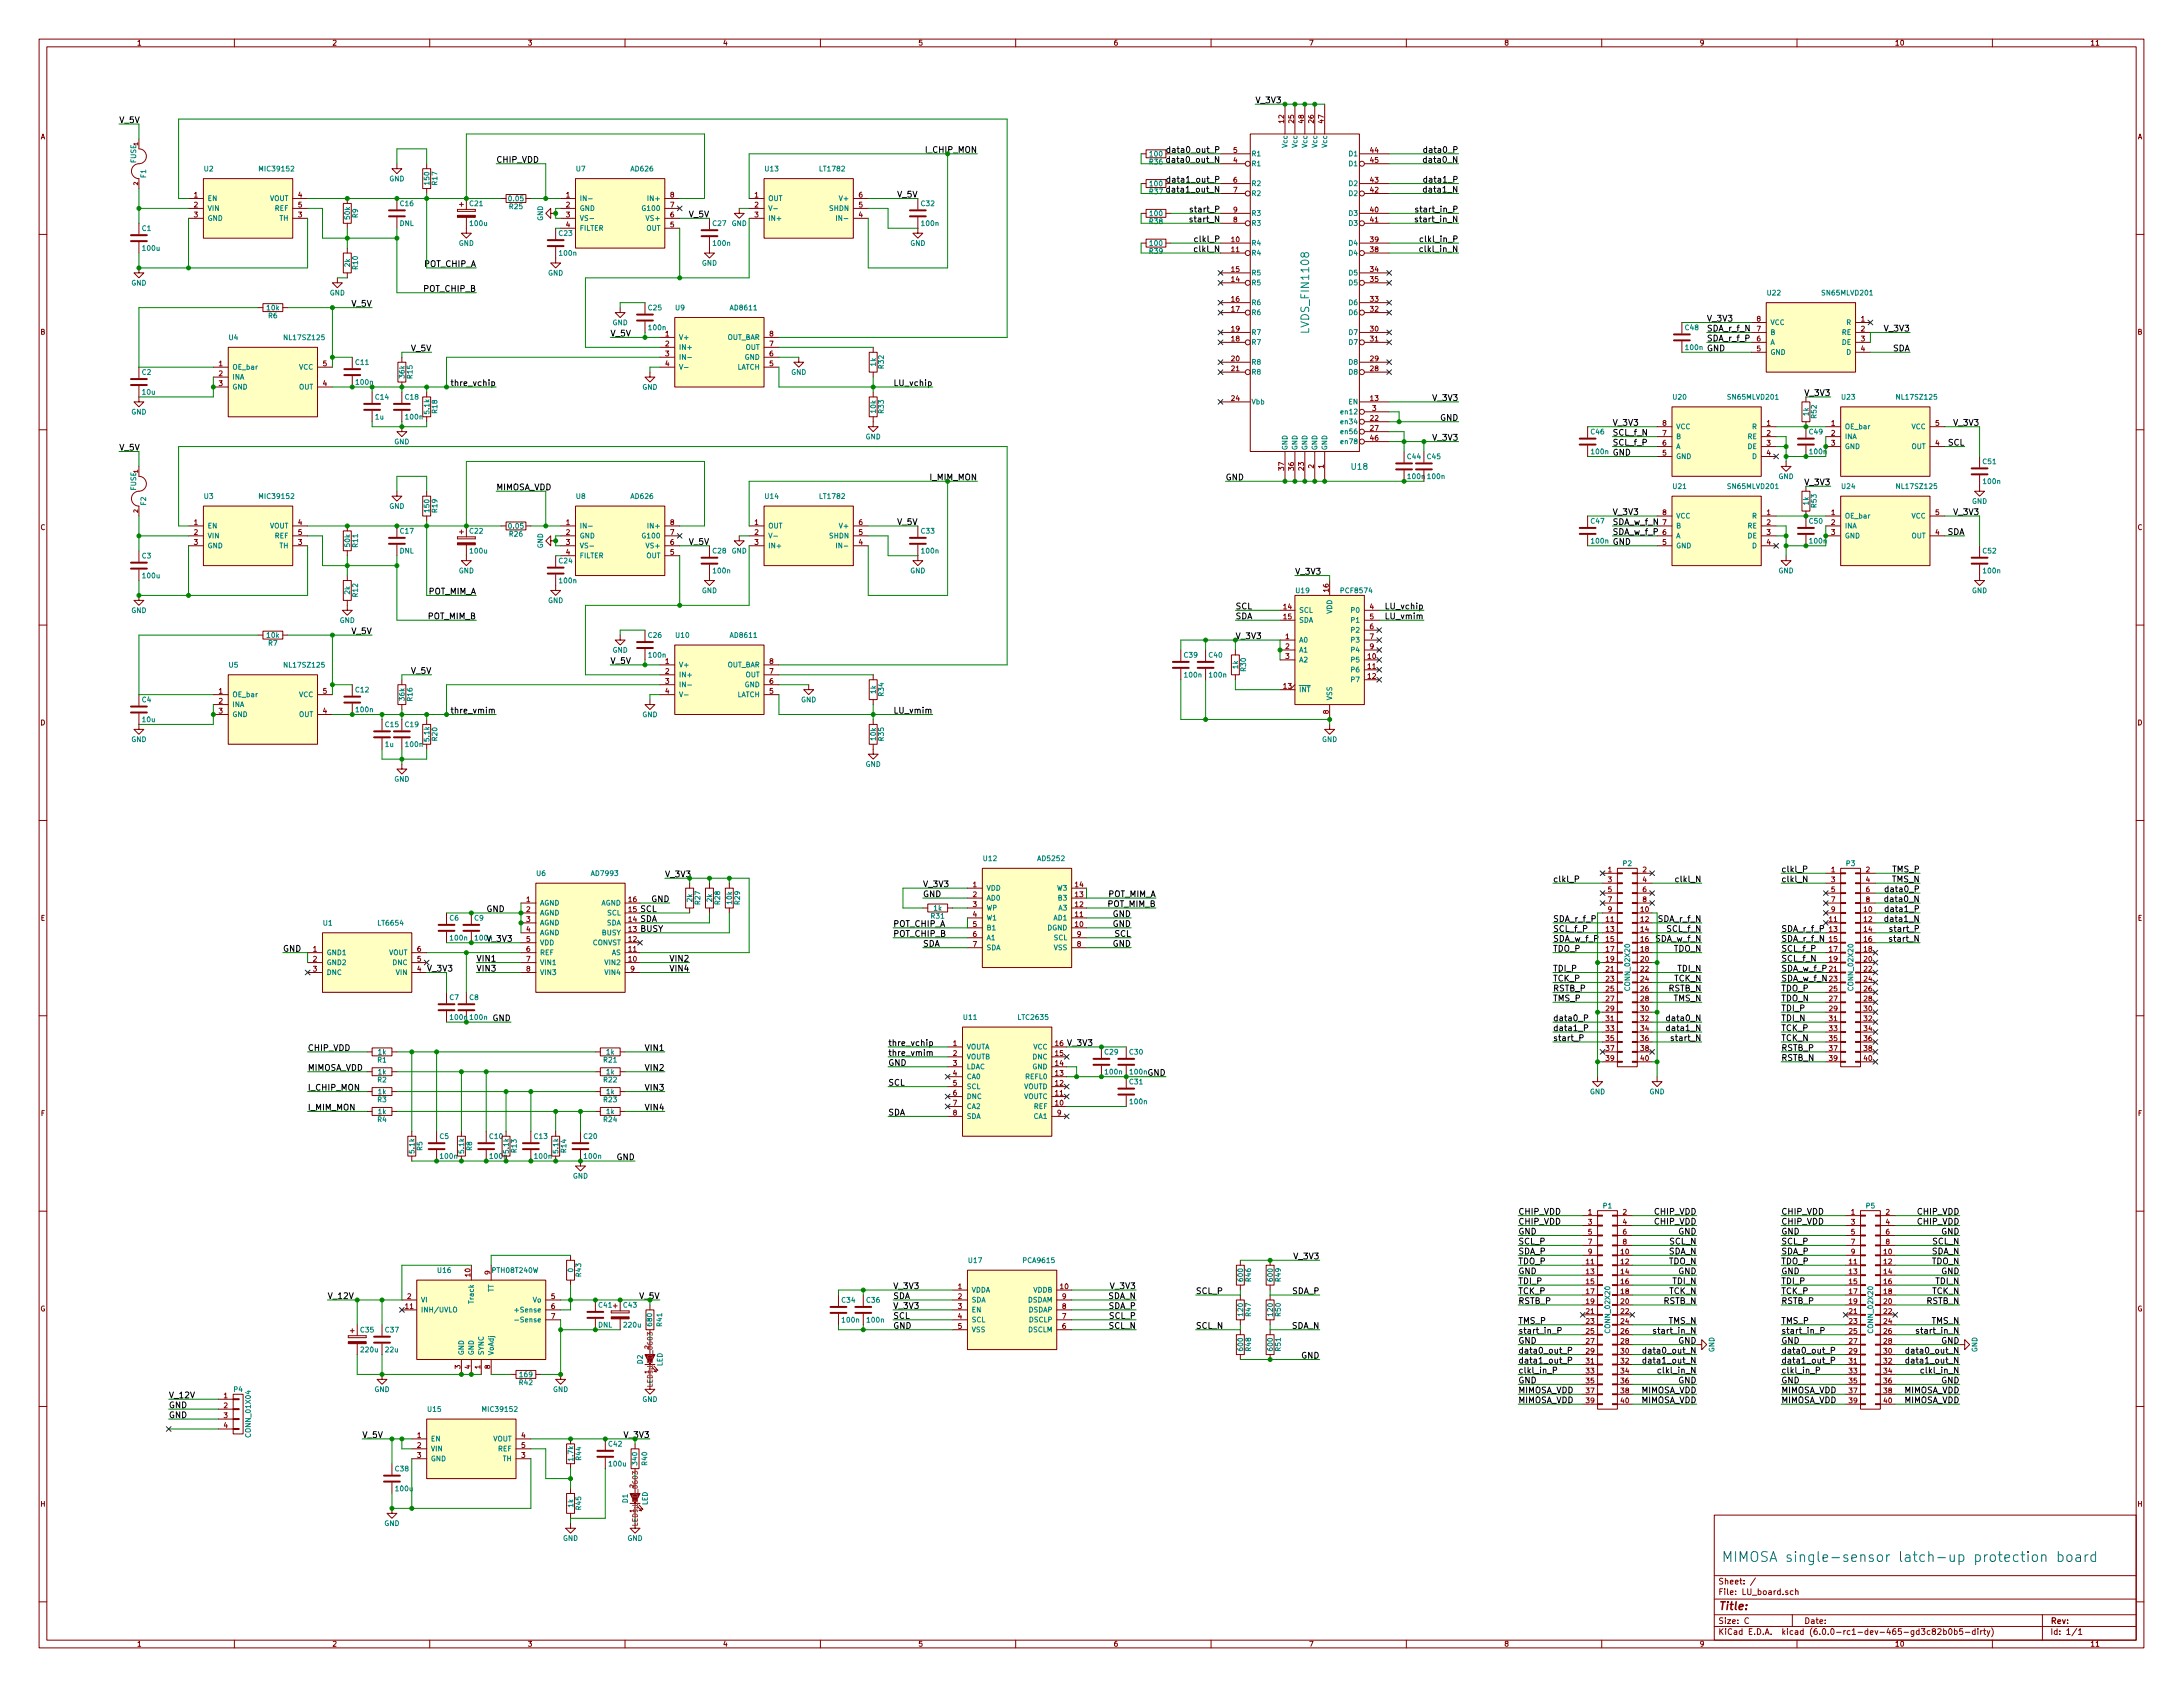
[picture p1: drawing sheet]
<svg xmlns="http://www.w3.org/2000/svg" width="559mm" height="432mm" viewBox="0 0 559 432" stroke-linecap="round" stroke-linejoin="round" font-family="sans-serif">
<defs><g id="words">
<text font-size="3.5" fill="#0000c2" x="440.7" y="399.8">MIMOSA single-sensor latch-up protection board</text>
<text font-size="2.8" fill="#008484" x="335.1" y="84.8" transform="rotate(-90 335.1 84.8)">LVDS_FIN1108</text>
<text font-size="2.8" fill="#840000" x="439.8" y="412.1">Title:</text>
<g font-size="2.1">
<text x="321.3" y="26.4">V_3V3</text>
<text x="30.5" y="31.5">V_5V</text>
<text x="127" y="41.7">CHIP_VDD</text>
<text x="299.7" y="41.7">data0_out_N</text>
<text x="299.8" y="39.1">data0_out_P</text>
<text x="365.1" y="41.7">data0_N</text>
<text x="365.3" y="39.1">data0_P</text>
<text x="299.8" y="46.7">data1_out_P</text>
<text x="365.3" y="46.7">data1_P</text>
<text x="229.8" y="50.5">V_5V</text>
<text x="299.7" y="49.3">data1_out_N</text>
<text x="365.1" y="49.3">data1_N</text>
<text x="176.4" y="55.6">V_5V</text>
<text x="305.1" y="56.9">start_N</text>
<text x="305.2" y="54.4">start_P</text>
<text x="363" y="56.9">start_in_N</text>
<text x="363.1" y="54.4">start_in_P</text>
<text x="306.2" y="64.5">clkl_N</text>
<text x="306.3" y="62">clkl_P</text>
<text x="364.1" y="64.5">clkl_in_N</text>
<text x="364.2" y="62">clkl_in_P</text>
<text x="108.6" y="68.3">POT_CHIP_A</text>
<text x="108.6" y="74.7">POT_CHIP_B</text>
<text x="90.1" y="78.5">V_5V</text>
<text x="436.9" y="82.3">V_3V3</text>
<text x="105.3" y="89.9">V_5V</text>
<text x="156.2" y="86.1">V_5V</text>
<text x="436.9" y="84.8">SDA_r_f_N</text>
<text x="436.9" y="87.4">SDA_r_f_P</text>
<text x="436.9" y="89.9">GND</text>
<text x="482.6" y="84.8">V_3V3</text>
<text x="484.5" y="89.9">SDA</text>
<text x="116.3" y="98.8">thre_vchip</text>
<text x="229.2" y="98.8">LU_vchip</text>
<text x="462.3" y="101.3">V_3V3</text>
<text x="367" y="102.6">V_3V3</text>
<text x="368.7" y="107.7">GND</text>
<text x="367" y="112.8">V_3V3</text>
<text x="412.7" y="109">V_3V3</text>
<text x="412.7" y="111.5">SCL_f_N</text>
<text x="500.4" y="109">V_3V3</text>
<text x="30.5" y="115.3">V_5V</text>
<text x="412.7" y="114">SCL_f_P</text>
<text x="412.7" y="116.6">GND</text>
<text x="498.7" y="114">SCL</text>
<text x="127" y="125.5">MIMOSA_VDD</text>
<text x="313.7" y="122.9">GND</text>
<text x="462.3" y="124.2">V_3V3</text>
<text x="412.7" y="131.8">V_3V3</text>
<text x="500.4" y="131.8">V_3V3</text>
<text x="229.8" y="134.4">V_5V</text>
<text x="412.7" y="134.4">SDA_w_f_N</text>
<text x="412.7" y="136.9">SDA_w_f_P</text>
<text x="498.4" y="136.9">SDA</text>
<text x="176.4" y="139.4">V_5V</text>
<text x="412.7" y="139.4">GND</text>
<text x="331.5" y="147.1">V_3V3</text>
<text x="109.5" y="152.1">POT_MIM_A</text>
<text x="316.2" y="156">SCL</text>
<text x="354.9" y="156">LU_vchip</text>
<text x="109.5" y="158.5">POT_MIM_B</text>
<text x="316.2" y="158.5">SDA</text>
<text x="354.9" y="158.5">LU_vmim</text>
<text x="90.1" y="162.3">V_5V</text>
<text x="105.3" y="172.5">V_5V</text>
<text x="156.2" y="169.9">V_5V</text>
<text x="116.3" y="182.6">thre_vmim</text>
<text x="229.2" y="182.6">LU_vmim</text>
<text x="236.2" y="227.1">V_3V3</text>
<text x="397.5" y="225.8">clkl_P</text>
<text x="429.4" y="225.8">clkl_N</text>
<text x="455.9" y="223.3">clkl_P</text>
<text x="455.9" y="225.8">clkl_N</text>
<text x="484.3" y="225.8">TMS_N</text>
<text x="484.4" y="223.3">TMS_P</text>
<text x="124.5" y="233.4">GND</text>
<text x="163.8" y="233.4">SCL</text>
<text x="166.7" y="230.9">GND</text>
<text x="236.2" y="229.6">GND</text>
<text x="283.5" y="229.6">POT_MIM_A</text>
<text x="283.5" y="232.2">POT_MIM_B</text>
<text x="483.2" y="230.9">data0_N</text>
<text x="483.4" y="228.3">data0_P</text>
<text x="483.4" y="233.4">data1_P</text>
<text x="163.8" y="236">SDA</text>
<text x="163.8" y="238.5">BUSY</text>
<text x="228.6" y="237.2">POT_CHIP_A</text>
<text x="228.6" y="239.8">POT_CHIP_B</text>
<text x="284.8" y="237.2">GND</text>
<text x="284.8" y="234.7">GND</text>
<text x="285.3" y="239.8">SCL</text>
<text x="397.5" y="238.5">SCL_f_P</text>
<text x="397.5" y="236">SDA_r_f_P</text>
<text x="424.5" y="236">SDA_r_f_N</text>
<text x="426.8" y="238.5">SCL_f_N</text>
<text x="455.9" y="238.5">SDA_r_f_P</text>
<text x="483.2" y="236">data1_N</text>
<text x="484.3" y="238.5">start_P</text>
<text x="72.4" y="243.6">GND</text>
<text x="124.5" y="241">V_3V3</text>
<text x="236.2" y="242.3">SDA</text>
<text x="284.8" y="242.3">GND</text>
<text x="397.5" y="243.6">TDO_P</text>
<text x="397.5" y="241">SDA_w_f_P</text>
<text x="423.7" y="241">SDA_w_f_N</text>
<text x="428.4" y="243.6">TDO_N</text>
<text x="455.9" y="243.6">SCL_f_P</text>
<text x="455.9" y="241">SDA_r_f_N</text>
<text x="484.2" y="241">start_N</text>
<text x="109.2" y="248.7">V_3V3</text>
<text x="121.9" y="246.1">VIN1</text>
<text x="121.9" y="248.7">VIN3</text>
<text x="171.8" y="246.1">VIN2</text>
<text x="171.8" y="248.7">VIN4</text>
<text x="397.5" y="248.7">TDI_P</text>
<text x="397.5" y="251.2">TCK_P</text>
<text x="428.5" y="251.2">TCK_N</text>
<text x="429.5" y="248.7">TDI_N</text>
<text x="455.9" y="246.1">SCL_f_N</text>
<text x="455.9" y="248.7">SDA_w_f_P</text>
<text x="455.9" y="251.2">SDA_w_f_N</text>
<text x="397.5" y="256.3">TMS_P</text>
<text x="397.5" y="253.7">RSTB_P</text>
<text x="427.1" y="253.7">RSTB_N</text>
<text x="428.4" y="256.3">TMS_N</text>
<text x="455.9" y="253.7">TDO_P</text>
<text x="455.9" y="256.3">TDO_N</text>
<text x="126.1" y="261.4">GND</text>
<text x="397.5" y="261.4">data0_P</text>
<text x="397.5" y="263.9">data1_P</text>
<text x="427.4" y="261.4">data0_N</text>
<text x="427.4" y="263.9">data1_N</text>
<text x="455.9" y="258.8">TDI_P</text>
<text x="455.9" y="261.4">TDI_N</text>
<text x="455.9" y="263.9">TCK_P</text>
<text x="78.7" y="269">CHIP_VDD</text>
<text x="165.5" y="269">VIN1</text>
<text x="227.3" y="267.7">thre_vchip</text>
<text x="273" y="267.7">V_3V3</text>
<text x="397.5" y="266.4">start_P</text>
<text x="428.3" y="266.4">start_N</text>
<text x="455.9" y="266.4">TCK_N</text>
<text x="455.9" y="269">RSTB_P</text>
<text x="78.7" y="274.1">MIMOSA_VDD</text>
<text x="165.5" y="274.1">VIN2</text>
<text x="227.3" y="270.3">thre_vmim</text>
<text x="227.3" y="272.8">GND</text>
<text x="293.7" y="275.3">GND</text>
<text x="455.9" y="271.5">RSTB_N</text>
<text x="78.7" y="279.1">I_CHIP_MON</text>
<text x="165.5" y="279.1">VIN3</text>
<text x="227.3" y="277.9">SCL</text>
<text x="78.7" y="284.2">I_MIM_MON</text>
<text x="165.5" y="284.2">VIN4</text>
<text x="227.3" y="285.5">SDA</text>
<text x="157.8" y="296.9">GND</text>
<text x="388.6" y="310.9">CHIP_VDD</text>
<text x="423.6" y="310.9">CHIP_VDD</text>
<text x="455.9" y="310.9">CHIP_VDD</text>
<text x="490.9" y="310.9">CHIP_VDD</text>
<text x="388.6" y="316">GND</text>
<text x="388.6" y="313.4">CHIP_VDD</text>
<text x="423.6" y="313.4">CHIP_VDD</text>
<text x="429.6" y="316">GND</text>
<text x="455.9" y="316">GND</text>
<text x="455.9" y="313.4">CHIP_VDD</text>
<text x="490.9" y="313.4">CHIP_VDD</text>
<text x="496.9" y="316">GND</text>
<text x="331.4" y="322.3">V_3V3</text>
<text x="388.6" y="318.5">SCL_P</text>
<text x="388.6" y="321.1">SDA_P</text>
<text x="388.6" y="323.6">TDO_P</text>
<text x="427.2" y="321.1">SDA_N</text>
<text x="427.2" y="323.6">TDO_N</text>
<text x="427.4" y="318.5">SCL_N</text>
<text x="455.9" y="318.5">SCL_P</text>
<text x="455.9" y="321.1">SDA_P</text>
<text x="455.9" y="323.6">TDO_P</text>
<text x="494.5" y="321.1">SDA_N</text>
<text x="494.5" y="323.6">TDO_N</text>
<text x="494.7" y="318.5">SCL_N</text>
<text x="228.6" y="329.9">V_3V3</text>
<text x="284.5" y="329.9">V_3V3</text>
<text x="388.6" y="328.7">TDI_P</text>
<text x="388.6" y="326.1">GND</text>
<text x="428.2" y="328.7">TDI_N</text>
<text x="429.6" y="326.1">GND</text>
<text x="455.9" y="328.7">TDI_P</text>
<text x="455.9" y="326.1">GND</text>
<text x="495.5" y="328.7">TDI_N</text>
<text x="496.9" y="326.1">GND</text>
<text x="83.8" y="332.5">V_12V</text>
<text x="228.6" y="332.5">SDA</text>
<text x="228.6" y="335">V_3V3</text>
<text x="283.6" y="332.5">SDA_N</text>
<text x="283.7" y="335">SDA_P</text>
<text x="306.1" y="331.2">SCL_P</text>
<text x="330.7" y="331.2">SDA_P</text>
<text x="388.6" y="331.2">TCK_P</text>
<text x="388.6" y="333.8">RSTB_P</text>
<text x="425.9" y="333.8">RSTB_N</text>
<text x="427.3" y="331.2">TCK_N</text>
<text x="455.9" y="331.2">TCK_P</text>
<text x="455.9" y="333.8">RSTB_P</text>
<text x="493.2" y="333.8">RSTB_N</text>
<text x="494.6" y="331.2">TCK_N</text>
<text x="228.6" y="337.6">SCL</text>
<text x="228.6" y="340.1">GND</text>
<text x="283.9" y="340.1">SCL_N</text>
<text x="284" y="337.6">SCL_P</text>
<text x="306.1" y="340.1">SCL_N</text>
<text x="330.6" y="340.1">SDA_N</text>
<text x="388.6" y="338.8">TMS_P</text>
<text x="388.6" y="341.4">start_in_P</text>
<text x="424" y="341.4">start_in_N</text>
<text x="427.2" y="338.8">TMS_N</text>
<text x="455.9" y="338.8">TMS_P</text>
<text x="455.9" y="341.4">start_in_P</text>
<text x="491.3" y="341.4">start_in_N</text>
<text x="494.5" y="338.8">TMS_N</text>
<text x="333.1" y="347.7">GND</text>
<text x="388.6" y="346.5">data0_out_P</text>
<text x="388.6" y="343.9">GND</text>
<text x="421.6" y="346.5">data0_out_N</text>
<text x="429.6" y="343.9">GND</text>
<text x="455.9" y="346.5">data0_out_P</text>
<text x="455.9" y="343.9">GND</text>
<text x="488.9" y="346.5">data0_out_N</text>
<text x="496.9" y="343.9">GND</text>
<text x="388.6" y="349">data1_out_P</text>
<text x="388.6" y="351.5">clkl_in_P</text>
<text x="421.6" y="349">data1_out_N</text>
<text x="425" y="351.5">clkl_in_N</text>
<text x="455.9" y="349">data1_out_P</text>
<text x="455.9" y="351.5">clkl_in_P</text>
<text x="488.9" y="349">data1_out_N</text>
<text x="492.3" y="351.5">clkl_in_N</text>
<text x="43.2" y="357.9">V_12V</text>
<text x="388.6" y="359.2">MIMOSA_VDD</text>
<text x="388.6" y="354.1">GND</text>
<text x="388.6" y="356.6">MIMOSA_VDD</text>
<text x="420" y="359.2">MIMOSA_VDD</text>
<text x="420" y="356.6">MIMOSA_VDD</text>
<text x="429.6" y="354.1">GND</text>
<text x="455.9" y="359.2">MIMOSA_VDD</text>
<text x="455.9" y="354.1">GND</text>
<text x="455.9" y="356.6">MIMOSA_VDD</text>
<text x="487.3" y="359.2">MIMOSA_VDD</text>
<text x="487.3" y="356.6">MIMOSA_VDD</text>
<text x="496.9" y="354.1">GND</text>
<text x="43.2" y="360.4">GND</text>
<text x="43.2" y="363">GND</text>
<text x="92.7" y="368">V_5V</text>
</g>
<g font-size="2.1" fill="#008400">
<text x="237.2" y="39.1">I_CHIP_MON</text>
<text x="238.2" y="122.9">I_MIM_MON</text>
<text x="316.2" y="163.6">V_3V3</text>
<text x="170.2" y="224.5">V_3V3</text>
<text x="163.7" y="332.5">V_5V</text>
<text x="160" y="368">V_3V3</text>
</g>
<text font-size="2.1" fill="#008484" x="346" y="120.2">U18</text>
<g font-size="2.1" fill="#840000">
<text x="439.8" y="405.5">Sheet: /</text>
<text x="439.8" y="408.2">File: LU_board.sch</text>
<text x="439.8" y="418.4">KiCad E.D.A. kicad (6.0.0-rc1-dev-465-gd3c82b0b5-dirty)</text>
<text x="439.8" y="415.6">Size: C</text>
<text x="461.8" y="415.6">Date:</text>
<text x="524.8" y="415.6">Rev:</text>
<text x="524.8" y="418.4">Id: 1/1</text>
</g>
<g font-size="1.8" fill="#840000">
<text x="35" y="11.6">1</text>
<text x="85" y="11.6">2</text>
<text x="135" y="11.6">3</text>
<text x="185" y="11.6">4</text>
<text x="235" y="11.6">5</text>
<text x="285" y="11.6">6</text>
<text x="335" y="11.6">7</text>
<text x="385" y="11.6">8</text>
<text x="435" y="11.6">9</text>
<text x="485" y="11.6">10</text>
<text x="535" y="11.6">11</text>
<text x="10.4" y="35.6">A</text>
<text x="328.7" y="31.4" transform="rotate(-90 328.7 31.4)">12</text>
<text x="331.2" y="31.4" transform="rotate(-90 331.2 31.4)">25</text>
<text x="333.8" y="31.4" transform="rotate(-90 333.8 31.4)">48</text>
<text x="336.3" y="31.4" transform="rotate(-90 336.3 31.4)">26</text>
<text x="338.8" y="31.4" transform="rotate(-90 338.8 31.4)">47</text>
<text x="547.2" y="35.6">A</text>
<text x="315.7" y="41.7">4</text>
<text x="315.7" y="39.1">5</text>
<text x="350.8" y="39.1">44</text>
<text x="350.8" y="41.7">45</text>
<text x="315.7" y="46.7">6</text>
<text x="350.8" y="46.7">43</text>
<text x="49.7" y="50.5">1</text>
<text x="49.7" y="53.1">2</text>
<text x="76.4" y="50.5">4</text>
<text x="76.4" y="53.1">5</text>
<text x="144.9" y="50.5">1</text>
<text x="144.9" y="53.1">2</text>
<text x="171.6" y="53.1">7</text>
<text x="171.6" y="50.5">8</text>
<text x="193.2" y="50.5">1</text>
<text x="193.2" y="53.1">2</text>
<text x="219.9" y="53.1">5</text>
<text x="219.9" y="50.5">6</text>
<text x="315.7" y="49.3">7</text>
<text x="350.8" y="49.3">42</text>
<text x="49.7" y="55.6">3</text>
<text x="76.4" y="55.6">3</text>
<text x="144.9" y="55.6">3</text>
<text x="144.9" y="58.2">4</text>
<text x="171.6" y="58.2">5</text>
<text x="171.6" y="55.6">6</text>
<text x="193.2" y="55.6">3</text>
<text x="219.9" y="55.6">4</text>
<text x="315.7" y="56.9">8</text>
<text x="315.7" y="54.4">9</text>
<text x="350.8" y="54.4">40</text>
<text x="350.8" y="56.9">41</text>
<text x="315.3" y="62">10</text>
<text x="315.3" y="64.5">11</text>
<text x="350.8" y="64.5">38</text>
<text x="350.8" y="62">39</text>
<text x="315.3" y="69.6">15</text>
<text x="350.8" y="69.6">34</text>
<text x="315.3" y="72.1">14</text>
<text x="315.3" y="77.2">16</text>
<text x="350.8" y="77.2">33</text>
<text x="350.8" y="72.1">35</text>
<text x="315.3" y="79.8">17</text>
<text x="350.8" y="79.8">32</text>
<text x="449.7" y="82.3">8</text>
<text x="476.4" y="82.3">1</text>
<text x="10.4" y="85.6">B</text>
<text x="170.3" y="86.1">1</text>
<text x="170.3" y="88.6">2</text>
<text x="197" y="88.6">7</text>
<text x="197" y="86.1">8</text>
<text x="315.3" y="87.4">18</text>
<text x="315.3" y="84.8">19</text>
<text x="350.8" y="84.8">30</text>
<text x="350.8" y="87.4">31</text>
<text x="449.7" y="89.9">5</text>
<text x="449.7" y="87.4">6</text>
<text x="449.7" y="84.8">7</text>
<text x="476.4" y="84.8">2</text>
<text x="476.4" y="87.4">3</text>
<text x="476.4" y="89.9">4</text>
<text x="547.2" y="85.6">B</text>
<text x="56" y="93.7">1</text>
<text x="82.7" y="93.7">5</text>
<text x="170.3" y="91.2">3</text>
<text x="170.3" y="93.7">4</text>
<text x="197" y="93.7">5</text>
<text x="197" y="91.2">6</text>
<text x="315.3" y="92.5">20</text>
<text x="315.3" y="95">21</text>
<text x="350.8" y="95">28</text>
<text x="350.8" y="92.5">29</text>
<text x="56" y="96.3">2</text>
<text x="56" y="98.8">3</text>
<text x="82.7" y="98.8">4</text>
<text x="315.3" y="102.6">24</text>
<text x="350.8" y="102.6">13</text>
<text x="350.8" y="107.7">22</text>
<text x="351.3" y="105.2">3</text>
<text x="350.8" y="110.2">27</text>
<text x="350.8" y="112.8">46</text>
<text x="425.6" y="111.5">7</text>
<text x="425.6" y="109">8</text>
<text x="452.3" y="109">1</text>
<text x="452.3" y="111.5">2</text>
<text x="468.8" y="109">1</text>
<text x="468.8" y="111.5">2</text>
<text x="495.5" y="109">5</text>
<text x="336.3" y="119.9" transform="rotate(-90 336.3 119.9)">2</text>
<text x="338.8" y="119.9" transform="rotate(-90 338.8 119.9)">1</text>
<text x="425.6" y="116.6">5</text>
<text x="425.6" y="114">6</text>
<text x="452.3" y="114">3</text>
<text x="452.3" y="116.6">4</text>
<text x="468.8" y="114">3</text>
<text x="495.5" y="114">4</text>
<text x="328.7" y="120.3" transform="rotate(-90 328.7 120.3)">37</text>
<text x="331.2" y="120.3" transform="rotate(-90 331.2 120.3)">36</text>
<text x="333.8" y="120.3" transform="rotate(-90 333.8 120.3)">23</text>
<text x="425.6" y="131.8">8</text>
<text x="452.3" y="131.8">1</text>
<text x="468.8" y="131.8">1</text>
<text x="495.5" y="131.8">5</text>
<text x="10.4" y="135.6">C</text>
<text x="49.7" y="134.4">1</text>
<text x="49.7" y="136.9">2</text>
<text x="76.4" y="134.4">4</text>
<text x="76.4" y="136.9">5</text>
<text x="144.9" y="134.4">1</text>
<text x="144.9" y="136.9">2</text>
<text x="171.6" y="136.9">7</text>
<text x="171.6" y="134.4">8</text>
<text x="193.2" y="134.4">1</text>
<text x="193.2" y="136.9">2</text>
<text x="219.9" y="136.9">5</text>
<text x="219.9" y="134.4">6</text>
<text x="425.6" y="136.9">6</text>
<text x="425.6" y="134.4">7</text>
<text x="452.3" y="134.4">2</text>
<text x="452.3" y="136.9">3</text>
<text x="468.8" y="134.4">2</text>
<text x="468.8" y="136.9">3</text>
<text x="495.5" y="136.9">4</text>
<text x="547.2" y="135.6">C</text>
<text x="49.7" y="139.4">3</text>
<text x="76.4" y="139.4">3</text>
<text x="144.9" y="139.4">3</text>
<text x="144.9" y="142">4</text>
<text x="171.6" y="142">5</text>
<text x="171.6" y="139.4">6</text>
<text x="193.2" y="139.4">3</text>
<text x="219.9" y="139.4">4</text>
<text x="425.6" y="139.4">5</text>
<text x="452.3" y="139.4">4</text>
<text x="328.6" y="156">14</text>
<text x="340.1" y="151.5" transform="rotate(-90 340.1 151.5)">16</text>
<text x="350.7" y="156">4</text>
<text x="328.6" y="158.5">15</text>
<text x="350.7" y="158.5">5</text>
<text x="350.7" y="161">6</text>
<text x="329.1" y="163.6">1</text>
<text x="329.1" y="166.1">2</text>
<text x="350.7" y="163.6">7</text>
<text x="350.7" y="166.1">9</text>
<text x="170.3" y="169.9">1</text>
<text x="170.3" y="172.5">2</text>
<text x="197" y="172.5">7</text>
<text x="197" y="169.9">8</text>
<text x="329.1" y="168.7">3</text>
<text x="350.2" y="168.7">10</text>
<text x="350.2" y="171.2">11</text>
<text x="350.2" y="173.7">12</text>
<text x="56" y="177.5">1</text>
<text x="82.7" y="177.5">5</text>
<text x="170.3" y="175">3</text>
<text x="170.3" y="177.5">4</text>
<text x="197" y="177.5">5</text>
<text x="197" y="175">6</text>
<text x="328.6" y="176.3">13</text>
<text x="10.4" y="185.6">D</text>
<text x="56" y="180.1">2</text>
<text x="56" y="182.6">3</text>
<text x="82.7" y="182.6">4</text>
<text x="340.1" y="182.7" transform="rotate(-90 340.1 182.7)">8</text>
<text x="547.2" y="185.6">D</text>
<text x="249.1" y="227.1">1</text>
<text x="275.3" y="227.1">14</text>
<text x="411.6" y="223.3">1</text>
<text x="411.6" y="225.8">3</text>
<text x="420.5" y="223.3">2</text>
<text x="420.5" y="225.8">4</text>
<text x="468.8" y="223.3">1</text>
<text x="468.8" y="225.8">3</text>
<text x="477.7" y="223.3">2</text>
<text x="477.7" y="225.8">4</text>
<text x="134.8" y="230.9">1</text>
<text x="134.8" y="233.4">2</text>
<text x="161" y="233.4">15</text>
<text x="161" y="230.9">16</text>
<text x="249.1" y="229.6">2</text>
<text x="249.1" y="232.2">3</text>
<text x="275.3" y="232.2">12</text>
<text x="275.3" y="229.6">13</text>
<text x="411.6" y="228.3">5</text>
<text x="411.6" y="230.9">7</text>
<text x="411.6" y="233.4">9</text>
<text x="420" y="233.4">10</text>
<text x="420.5" y="228.3">6</text>
<text x="420.5" y="230.9">8</text>
<text x="468.8" y="228.3">5</text>
<text x="468.8" y="230.9">7</text>
<text x="468.8" y="233.4">9</text>
<text x="477.2" y="233.4">10</text>
<text x="477.7" y="228.3">6</text>
<text x="477.7" y="230.9">8</text>
<text x="10.4" y="235.6">E</text>
<text x="134.8" y="236">3</text>
<text x="134.8" y="238.5">4</text>
<text x="161" y="238.5">13</text>
<text x="161" y="236">14</text>
<text x="249.1" y="234.7">4</text>
<text x="249.1" y="237.2">5</text>
<text x="249.1" y="239.8">6</text>
<text x="275.3" y="237.2">10</text>
<text x="275.3" y="234.7">11</text>
<text x="275.7" y="239.8">9</text>
<text x="411.1" y="236">11</text>
<text x="411.1" y="238.5">13</text>
<text x="420" y="236">12</text>
<text x="420" y="238.5">14</text>
<text x="468.3" y="236">11</text>
<text x="468.3" y="238.5">13</text>
<text x="477.2" y="236">12</text>
<text x="477.2" y="238.5">14</text>
<text x="547.2" y="235.6">E</text>
<text x="80.2" y="243.6">1</text>
<text x="106.8" y="243.6">6</text>
<text x="134.8" y="241">5</text>
<text x="134.8" y="243.6">6</text>
<text x="161" y="243.6">11</text>
<text x="161" y="241">12</text>
<text x="249.1" y="242.3">7</text>
<text x="275.7" y="242.3">8</text>
<text x="411.1" y="241">15</text>
<text x="411.1" y="243.6">17</text>
<text x="420" y="241">16</text>
<text x="420" y="243.6">18</text>
<text x="468.3" y="241">15</text>
<text x="468.3" y="243.6">17</text>
<text x="477.2" y="241">16</text>
<text x="477.2" y="243.6">18</text>
<text x="80.2" y="246.1">2</text>
<text x="80.2" y="248.7">3</text>
<text x="106.8" y="248.7">4</text>
<text x="106.8" y="246.1">5</text>
<text x="134.8" y="246.1">7</text>
<text x="134.8" y="248.7">8</text>
<text x="161" y="246.1">10</text>
<text x="161.4" y="248.7">9</text>
<text x="411.1" y="246.1">19</text>
<text x="411.1" y="248.7">21</text>
<text x="411.1" y="251.2">23</text>
<text x="420" y="246.1">20</text>
<text x="420" y="248.7">22</text>
<text x="420" y="251.2">24</text>
<text x="468.3" y="246.1">19</text>
<text x="468.3" y="248.7">21</text>
<text x="468.3" y="251.2">23</text>
<text x="477.2" y="246.1">20</text>
<text x="477.2" y="248.7">22</text>
<text x="477.2" y="251.2">24</text>
<text x="411.1" y="253.7">25</text>
<text x="411.1" y="256.3">27</text>
<text x="420" y="253.7">26</text>
<text x="420" y="256.3">28</text>
<text x="468.3" y="253.7">25</text>
<text x="468.3" y="256.3">27</text>
<text x="477.2" y="253.7">26</text>
<text x="477.2" y="256.3">28</text>
<text x="411.1" y="258.8">29</text>
<text x="411.1" y="261.4">31</text>
<text x="411.1" y="263.9">33</text>
<text x="420" y="258.8">30</text>
<text x="420" y="261.4">32</text>
<text x="420" y="263.9">34</text>
<text x="468.3" y="258.8">29</text>
<text x="468.3" y="261.4">31</text>
<text x="468.3" y="263.9">33</text>
<text x="477.2" y="258.8">30</text>
<text x="477.2" y="261.4">32</text>
<text x="477.2" y="263.9">34</text>
<text x="244" y="267.7">1</text>
<text x="270.2" y="267.7">16</text>
<text x="411.1" y="266.4">35</text>
<text x="411.1" y="269">37</text>
<text x="420" y="266.4">36</text>
<text x="420" y="269">38</text>
<text x="468.3" y="266.4">35</text>
<text x="468.3" y="269">37</text>
<text x="477.2" y="266.4">36</text>
<text x="477.2" y="269">38</text>
<text x="244" y="270.3">2</text>
<text x="244" y="272.8">3</text>
<text x="244" y="275.3">4</text>
<text x="270.2" y="275.3">13</text>
<text x="270.2" y="272.8">14</text>
<text x="270.2" y="270.3">15</text>
<text x="411.1" y="271.5">39</text>
<text x="420" y="271.5">40</text>
<text x="468.3" y="271.5">39</text>
<text x="477.2" y="271.5">40</text>
<text x="244" y="277.9">5</text>
<text x="244" y="280.4">6</text>
<text x="270.2" y="280.4">11</text>
<text x="270.2" y="277.9">12</text>
<text x="10.5" y="285.6">F</text>
<text x="244" y="283">7</text>
<text x="244" y="285.5">8</text>
<text x="270.2" y="283">10</text>
<text x="270.7" y="285.5">9</text>
<text x="547.3" y="285.6">F</text>
<text x="125.6" y="296.6">100n</text>
<text x="406.6" y="310.9">1</text>
<text x="415.4" y="310.9">2</text>
<text x="473.9" y="310.9">1</text>
<text x="482.8" y="310.9">2</text>
<text x="406.6" y="313.4">3</text>
<text x="406.6" y="316">5</text>
<text x="415.4" y="313.4">4</text>
<text x="415.4" y="316">6</text>
<text x="473.9" y="313.4">3</text>
<text x="473.9" y="316">5</text>
<text x="482.8" y="313.4">4</text>
<text x="482.8" y="316">6</text>
<text x="406.1" y="323.6">11</text>
<text x="406.6" y="318.5">7</text>
<text x="406.6" y="321.1">9</text>
<text x="415" y="321.1">10</text>
<text x="415" y="323.6">12</text>
<text x="415.4" y="318.5">8</text>
<text x="473.4" y="323.6">11</text>
<text x="473.9" y="318.5">7</text>
<text x="473.9" y="321.1">9</text>
<text x="482.3" y="321.1">10</text>
<text x="482.3" y="323.6">12</text>
<text x="482.8" y="318.5">8</text>
<text x="120.4" y="326.7" transform="rotate(-90 120.4 326.7)">10</text>
<text x="125.5" y="326.2" transform="rotate(-90 125.5 326.2)">9</text>
<text x="245.3" y="329.9">1</text>
<text x="271.4" y="329.9">10</text>
<text x="406.1" y="326.1">13</text>
<text x="406.1" y="328.7">15</text>
<text x="415" y="326.1">14</text>
<text x="415" y="328.7">16</text>
<text x="473.4" y="326.1">13</text>
<text x="473.4" y="328.7">15</text>
<text x="482.3" y="326.1">14</text>
<text x="482.3" y="328.7">16</text>
<text x="10.3" y="335.6">G</text>
<text x="103.8" y="335">11</text>
<text x="104.3" y="332.5">2</text>
<text x="141.1" y="332.5">5</text>
<text x="141.1" y="335">6</text>
<text x="245.3" y="332.5">2</text>
<text x="245.3" y="335">3</text>
<text x="271.9" y="335">8</text>
<text x="271.9" y="332.5">9</text>
<text x="406.1" y="331.2">17</text>
<text x="406.1" y="333.8">19</text>
<text x="415" y="331.2">18</text>
<text x="415" y="333.8">20</text>
<text x="473.4" y="331.2">17</text>
<text x="473.4" y="333.8">19</text>
<text x="482.3" y="331.2">18</text>
<text x="482.3" y="333.8">20</text>
<text x="547.1" y="335.6">G</text>
<text x="141.1" y="337.6">7</text>
<text x="245.3" y="337.6">4</text>
<text x="245.3" y="340.1">5</text>
<text x="271.9" y="340.1">6</text>
<text x="271.9" y="337.6">7</text>
<text x="406.1" y="336.3">21</text>
<text x="406.1" y="338.8">23</text>
<text x="406.1" y="341.4">25</text>
<text x="415" y="336.3">22</text>
<text x="415" y="338.8">24</text>
<text x="415" y="341.4">26</text>
<text x="473.4" y="336.3">21</text>
<text x="473.4" y="338.8">23</text>
<text x="473.4" y="341.4">25</text>
<text x="482.3" y="336.3">22</text>
<text x="482.3" y="338.8">24</text>
<text x="482.3" y="341.4">26</text>
<text x="406.1" y="343.9">27</text>
<text x="406.1" y="346.5">29</text>
<text x="415" y="343.9">28</text>
<text x="415" y="346.5">30</text>
<text x="473.4" y="343.9">27</text>
<text x="473.4" y="346.5">29</text>
<text x="482.3" y="343.9">28</text>
<text x="482.3" y="346.5">30</text>
<text x="117.9" y="350.4" transform="rotate(-90 117.9 350.4)">3</text>
<text x="120.4" y="350.4" transform="rotate(-90 120.4 350.4)">4</text>
<text x="122.9" y="350.4" transform="rotate(-90 122.9 350.4)">1</text>
<text x="125.5" y="350.4" transform="rotate(-90 125.5 350.4)">8</text>
<text x="406.1" y="349">31</text>
<text x="406.1" y="351.5">33</text>
<text x="415" y="349">32</text>
<text x="415" y="351.5">34</text>
<text x="473.4" y="349">31</text>
<text x="473.4" y="351.5">33</text>
<text x="482.3" y="349">32</text>
<text x="482.3" y="351.5">34</text>
<text x="57.3" y="357.9">1</text>
<text x="406.1" y="354.1">35</text>
<text x="406.1" y="356.6">37</text>
<text x="406.1" y="359.2">39</text>
<text x="415" y="354.1">36</text>
<text x="415" y="356.6">38</text>
<text x="415" y="359.2">40</text>
<text x="473.4" y="354.1">35</text>
<text x="473.4" y="356.6">37</text>
<text x="473.4" y="359.2">39</text>
<text x="482.3" y="354.1">36</text>
<text x="482.3" y="356.6">38</text>
<text x="482.3" y="359.2">40</text>
<text x="57.3" y="360.4">2</text>
<text x="57.3" y="363">3</text>
<text x="57.3" y="365.5">4</text>
<text x="106.8" y="368">1</text>
<text x="106.8" y="370.6">2</text>
<text x="133.5" y="368">4</text>
<text x="133.5" y="370.6">5</text>
<text x="106.8" y="373.1">3</text>
<text x="133.5" y="373.1">3</text>
<text x="10.4" y="385.6">H</text>
<text x="547.2" y="385.6">H</text>
<text x="35" y="421.4">1</text>
<text x="85" y="421.4">2</text>
<text x="135" y="421.4">3</text>
<text x="185" y="421.4">4</text>
<text x="235" y="421.4">5</text>
<text x="285" y="421.4">6</text>
<text x="335" y="421.4">7</text>
<text x="385" y="421.4">8</text>
<text x="435" y="421.4">9</text>
<text x="485" y="421.4">10</text>
<text x="535" y="421.4">11</text>
</g>
<g font-size="1.8" fill="#008484">
<text x="34.8" y="41.7" transform="rotate(-90 34.8 41.7)">FUSE</text>
<text x="294.4" y="40.1">100</text>
<text x="320.3" y="40">R1</text>
<text x="329.6" y="37.7" transform="rotate(-90 329.6 37.7)">Vcc</text>
<text x="332.1" y="37.7" transform="rotate(-90 332.1 37.7)">Vcc</text>
<text x="334.6" y="37.7" transform="rotate(-90 334.6 37.7)">Vcc</text>
<text x="337.2" y="37.7" transform="rotate(-90 337.2 37.7)">Vcc</text>
<text x="339.7" y="37.7" transform="rotate(-90 339.7 37.7)">Vcc</text>
<text x="345.5" y="40">D1</text>
<text x="37.4" y="45.5" transform="rotate(-90 37.4 45.5)">F1</text>
<text x="52.3" y="43.9">U2</text>
<text x="66.7" y="43.9">MIC39152</text>
<text x="99.6" y="46.4">GND</text>
<text x="109.9" y="47.2" transform="rotate(-90 109.9 47.2)">150</text>
<text x="111.9" y="47.3" transform="rotate(-90 111.9 47.3)">R17</text>
<text x="147.5" y="43.9">U7</text>
<text x="161.6" y="43.9">AD626</text>
<text x="195.9" y="43.9">U13</text>
<text x="210" y="43.9">LT1782</text>
<text x="294.3" y="42.1">R36</text>
<text x="294.4" y="47.7">100</text>
<text x="320.3" y="42.5">R1</text>
<text x="320.3" y="47.6">R2</text>
<text x="345.5" y="47.6">D2</text>
<text x="345.5" y="42.5">D1</text>
<text x="53.1" y="51.4">EN</text>
<text x="53.1" y="54">VIN</text>
<text x="69" y="51.4">VOUT</text>
<text x="70.4" y="54">REF</text>
<text x="102.5" y="52.8">C16</text>
<text x="120.3" y="52.8">C21</text>
<text x="130.4" y="51.5">0.05</text>
<text x="130.5" y="53.5">R25</text>
<text x="148.3" y="51.4">IN-</text>
<text x="148.3" y="54">GND</text>
<text x="164.8" y="54">G100</text>
<text x="166.4" y="51.4">IN+</text>
<text x="196.6" y="51.4">OUT</text>
<text x="212.4" y="54">SHDN</text>
<text x="215.2" y="51.4">V+</text>
<text x="235.9" y="52.8">C32</text>
<text x="294.3" y="49.7">R37</text>
<text x="320.3" y="50.2">R2</text>
<text x="345.5" y="50.2">D2</text>
<text x="36.4" y="59.1">C1</text>
<text x="53.1" y="56.5">GND</text>
<text x="71.6" y="56.5">TH</text>
<text x="89.6" y="56.1" transform="rotate(-90 89.6 56.1)">50k</text>
<text x="91.6" y="55.7" transform="rotate(-90 91.6 55.7)">R9</text>
<text x="102.3" y="57.8">DNL</text>
<text x="120.5" y="57.8">100u</text>
<text x="139" y="56.6" transform="rotate(-90 139 56.6)">GND</text>
<text x="148.3" y="56.5">VS-</text>
<text x="148.3" y="59.1">FILTER</text>
<text x="165.4" y="59.1">OUT</text>
<text x="165.8" y="56.5">VS+</text>
<text x="182.5" y="57.8">C27</text>
<text x="187.3" y="57.8">GND</text>
<text x="196.6" y="56.5">IN+</text>
<text x="215.1" y="56.5">IN-</text>
<text x="236" y="57.8">100n</text>
<text x="294.3" y="57.3">R38</text>
<text x="294.4" y="55.3">100</text>
<text x="320.3" y="57.8">R3</text>
<text x="320.3" y="55.2">R3</text>
<text x="345.5" y="55.2">D3</text>
<text x="345.5" y="57.8">D3</text>
<text x="36.7" y="64.2">100u</text>
<text x="117.4" y="62.9">GND</text>
<text x="143.2" y="60.4">C23</text>
<text x="143.3" y="65.5">100n</text>
<text x="182.7" y="62.9">100n</text>
<text x="233" y="62.9">GND</text>
<text x="294.3" y="64.9">R39</text>
<text x="294.4" y="62.9">100</text>
<text x="320.3" y="62.9">R4</text>
<text x="320.3" y="65.4">R4</text>
<text x="345.5" y="65.4">D4</text>
<text x="345.5" y="62.9">D4</text>
<text x="89.6" y="68.3" transform="rotate(-90 89.6 68.3)">2k</text>
<text x="91.6" y="68.9" transform="rotate(-90 91.6 68.9)">R10</text>
<text x="140.3" y="70.5">GND</text>
<text x="179.7" y="68">GND</text>
<text x="320.3" y="70.5">R5</text>
<text x="345.5" y="70.5">D5</text>
<text x="33.6" y="73.1">GND</text>
<text x="84.4" y="75.6">GND</text>
<text x="320.3" y="73">R5</text>
<text x="345.5" y="73">D5</text>
<text x="452.5" y="75.6">U22</text>
<text x="466.7" y="75.6">SN65MLVD201</text>
<text x="68.4" y="79.4">10k</text>
<text x="68.7" y="81.5">R6</text>
<text x="156.8" y="83.2">GND</text>
<text x="166" y="79.4">C25</text>
<text x="172.9" y="79.4">U9</text>
<text x="187.1" y="79.4">AD8611</text>
<text x="320.3" y="78.1">R6</text>
<text x="320.3" y="80.6">R6</text>
<text x="345.5" y="80.6">D6</text>
<text x="345.5" y="78.1">D6</text>
<text x="453.1" y="83.2">VCC</text>
<text x="472.7" y="83.2">R</text>
<text x="58.6" y="87">U4</text>
<text x="73.1" y="87">NL17SZ125</text>
<text x="166.2" y="84.5">100n</text>
<text x="173.7" y="87">V+</text>
<text x="173.7" y="89.5">IN+</text>
<text x="186" y="87">OUT_BAR</text>
<text x="190.8" y="89.5">OUT</text>
<text x="320.3" y="88.3">R7</text>
<text x="320.3" y="85.7">R7</text>
<text x="345.5" y="85.7">D7</text>
<text x="345.5" y="88.3">D7</text>
<text x="431.4" y="84.5">C48</text>
<text x="431.6" y="89.6">100n</text>
<text x="453.1" y="88.3">A</text>
<text x="453.1" y="85.7">B</text>
<text x="471.5" y="85.7">RE</text>
<text x="471.5" y="88.3">DE</text>
<text x="36.4" y="95.9">C2</text>
<text x="59.4" y="94.6">OE_bar</text>
<text x="76.5" y="94.6">VCC</text>
<text x="91.1" y="93.4">C11</text>
<text x="173.7" y="92.1">IN-</text>
<text x="188.6" y="94.6">LATCH</text>
<text x="190.6" y="92.1">GND</text>
<text x="202.5" y="95.9">GND</text>
<text x="224.2" y="93.7" transform="rotate(-90 224.2 93.7)">1k</text>
<text x="226.2" y="94.3" transform="rotate(-90 226.2 94.3)">R32</text>
<text x="320.3" y="93.3">R8</text>
<text x="320.3" y="95.9">R8</text>
<text x="345.5" y="95.9">D8</text>
<text x="345.5" y="93.3">D8</text>
<text x="453.1" y="90.8">GND</text>
<text x="472.7" y="90.8">D</text>
<text x="36.5" y="101">10u</text>
<text x="59.4" y="97.2">INA</text>
<text x="59.4" y="99.7">GND</text>
<text x="76.5" y="99.7">OUT</text>
<text x="91.3" y="98.5">100n</text>
<text x="103.6" y="96.7" transform="rotate(-90 103.6 96.7)">36k</text>
<text x="105.6" y="96.9" transform="rotate(-90 105.6 96.9)">R15</text>
<text x="164.4" y="99.7">GND</text>
<text x="33.6" y="106.1">GND</text>
<text x="96.1" y="107.4">1u</text>
<text x="96.2" y="102.3">C14</text>
<text x="103.8" y="102.3">C18</text>
<text x="104" y="107.4">100n</text>
<text x="109.9" y="105.9" transform="rotate(-90 109.9 105.9)">5.1k</text>
<text x="111.9" y="105.7" transform="rotate(-90 111.9 105.7)">R18</text>
<text x="224.2" y="105.6" transform="rotate(-90 224.2 105.6)">10k</text>
<text x="226.2" y="105.7" transform="rotate(-90 226.2 105.7)">R33</text>
<text x="320.3" y="103.5">Vbb</text>
<text x="343.7" y="106">en12</text>
<text x="345.3" y="103.5">EN</text>
<text x="428.3" y="102.3">U20</text>
<text x="442.5" y="102.3">SN65MLVD201</text>
<text x="463" y="106.4" transform="rotate(-90 463 106.4)">1k</text>
<text x="465" y="107" transform="rotate(-90 465 107)">R52</text>
<text x="471.5" y="102.3">U23</text>
<text x="485.9" y="102.3">NL17SZ125</text>
<text x="100.9" y="113.7">GND</text>
<text x="221.6" y="112.4">GND</text>
<text x="343.7" y="108.6">en34</text>
<text x="343.7" y="111.1">en56</text>
<text x="343.7" y="113.7">en78</text>
<text x="407.3" y="111.2">C46</text>
<text x="429" y="112.4">B</text>
<text x="429" y="109.9">VCC</text>
<text x="447.4" y="112.4">RE</text>
<text x="448.6" y="109.9">R</text>
<text x="463.2" y="111.2">C49</text>
<text x="472.2" y="109.9">OE_bar</text>
<text x="472.2" y="112.4">INA</text>
<text x="489.3" y="109.9">VCC</text>
<text x="329.6" y="115.3" transform="rotate(-90 329.6 115.3)">GND</text>
<text x="332.1" y="115.3" transform="rotate(-90 332.1 115.3)">GND</text>
<text x="334.6" y="115.3" transform="rotate(-90 334.6 115.3)">GND</text>
<text x="337.2" y="115.3" transform="rotate(-90 337.2 115.3)">GND</text>
<text x="339.7" y="115.3" transform="rotate(-90 339.7 115.3)">GND</text>
<text x="360.3" y="117.5">C44</text>
<text x="365.4" y="117.5">C45</text>
<text x="407.5" y="116.3">100n</text>
<text x="429" y="117.5">GND</text>
<text x="429" y="114.9">A</text>
<text x="447.4" y="114.9">DE</text>
<text x="448.6" y="117.5">D</text>
<text x="463.4" y="116.3">100n</text>
<text x="472.2" y="114.9">GND</text>
<text x="489.3" y="114.9">OUT</text>
<text x="507.6" y="118.8">C51</text>
<text x="34.8" y="125.6" transform="rotate(-90 34.8 125.6)">FUSE</text>
<text x="360.5" y="122.6">100n</text>
<text x="365.6" y="122.6">100n</text>
<text x="428.3" y="125.1">U21</text>
<text x="442.5" y="125.1">SN65MLVD201</text>
<text x="455.2" y="122.6">GND</text>
<text x="471.5" y="125.1">U24</text>
<text x="485.9" y="125.1">NL17SZ125</text>
<text x="507.8" y="123.9">100n</text>
<text x="37.4" y="129.3" transform="rotate(-90 37.4 129.3)">F2</text>
<text x="52.3" y="127.7">U3</text>
<text x="66.7" y="127.7">MIC39152</text>
<text x="99.6" y="130.2">GND</text>
<text x="109.9" y="131" transform="rotate(-90 109.9 131)">150</text>
<text x="111.9" y="131.1" transform="rotate(-90 111.9 131.1)">R19</text>
<text x="147.5" y="127.7">U8</text>
<text x="161.6" y="127.7">AD626</text>
<text x="195.9" y="127.7">U14</text>
<text x="210" y="127.7">LT1782</text>
<text x="463" y="129.2" transform="rotate(-90 463 129.2)">1k</text>
<text x="465" y="129.9" transform="rotate(-90 465 129.9)">R53</text>
<text x="504.8" y="129">GND</text>
<text x="53.1" y="135.3">EN</text>
<text x="53.1" y="137.8">VIN</text>
<text x="69" y="135.3">VOUT</text>
<text x="70.4" y="137.8">REF</text>
<text x="102.5" y="136.6">C17</text>
<text x="120.3" y="136.6">C22</text>
<text x="130.4" y="135.3">0.05</text>
<text x="130.5" y="137.3">R26</text>
<text x="148.3" y="135.3">IN-</text>
<text x="148.3" y="137.8">GND</text>
<text x="164.8" y="137.8">G100</text>
<text x="166.4" y="135.3">IN+</text>
<text x="196.6" y="135.3">OUT</text>
<text x="212.4" y="137.8">SHDN</text>
<text x="215.2" y="135.3">V+</text>
<text x="235.9" y="136.6">C33</text>
<text x="407.3" y="134">C47</text>
<text x="429" y="137.8">A</text>
<text x="429" y="135.3">B</text>
<text x="429" y="132.7">VCC</text>
<text x="447.4" y="135.3">RE</text>
<text x="447.4" y="137.8">DE</text>
<text x="448.6" y="132.7">R</text>
<text x="463.2" y="134">C50</text>
<text x="472.2" y="132.7">OE_bar</text>
<text x="472.2" y="135.3">INA</text>
<text x="472.2" y="137.8">GND</text>
<text x="489.3" y="137.8">OUT</text>
<text x="489.3" y="132.7">VCC</text>
<text x="36.4" y="142.9">C3</text>
<text x="53.1" y="140.3">GND</text>
<text x="71.6" y="140.3">TH</text>
<text x="89.6" y="139.9" transform="rotate(-90 89.6 139.9)">50k</text>
<text x="91.6" y="140" transform="rotate(-90 91.6 140)">R11</text>
<text x="102.3" y="141.7">DNL</text>
<text x="120.5" y="141.7">100u</text>
<text x="139" y="140.4" transform="rotate(-90 139 140.4)">GND</text>
<text x="148.3" y="140.3">VS-</text>
<text x="148.3" y="142.9">FILTER</text>
<text x="165.4" y="142.9">OUT</text>
<text x="165.8" y="140.3">VS+</text>
<text x="182.5" y="141.7">C28</text>
<text x="187.3" y="141.7">GND</text>
<text x="196.6" y="140.3">IN+</text>
<text x="215.1" y="140.3">IN-</text>
<text x="236" y="141.7">100n</text>
<text x="407.5" y="139.1">100n</text>
<text x="429" y="140.3">GND</text>
<text x="448.6" y="140.3">D</text>
<text x="463.4" y="139.1">100n</text>
<text x="507.6" y="141.7">C52</text>
<text x="36.7" y="148">100u</text>
<text x="117.4" y="146.7">GND</text>
<text x="143.2" y="144.2">C24</text>
<text x="143.3" y="149.3">100n</text>
<text x="182.7" y="146.7">100n</text>
<text x="233" y="146.7">GND</text>
<text x="455.2" y="146.7">GND</text>
<text x="507.8" y="146.7">100n</text>
<text x="89.6" y="152.1" transform="rotate(-90 89.6 152.1)">2k</text>
<text x="91.6" y="152.7" transform="rotate(-90 91.6 152.7)">R12</text>
<text x="140.3" y="154.4">GND</text>
<text x="179.7" y="151.8">GND</text>
<text x="331.8" y="151.8">U19</text>
<text x="343.5" y="151.8">PCF8574</text>
<text x="504.8" y="151.8">GND</text>
<text x="33.6" y="156.9">GND</text>
<text x="86.9" y="159.4">GND</text>
<text x="332.5" y="156.8">SCL</text>
<text x="332.5" y="159.4">SDA</text>
<text x="341" y="157.1" transform="rotate(-90 341 157.1)">VDD</text>
<text x="346.1" y="156.8">P0</text>
<text x="346.1" y="159.4">P1</text>
<text x="346.1" y="161.9">P2</text>
<text x="68.4" y="163.2">10k</text>
<text x="68.7" y="165.3">R7</text>
<text x="156.8" y="167.1">GND</text>
<text x="166" y="163.2">C26</text>
<text x="173.1" y="163.2">U10</text>
<text x="187.1" y="163.2">AD8611</text>
<text x="332.5" y="164.5">A0</text>
<text x="332.5" y="167">A1</text>
<text x="346.1" y="164.5">P3</text>
<text x="346.1" y="167">P4</text>
<text x="58.6" y="170.9">U5</text>
<text x="73.1" y="170.9">NL17SZ125</text>
<text x="166.2" y="168.3">100n</text>
<text x="173.7" y="170.8">V+</text>
<text x="173.7" y="173.4">IN+</text>
<text x="186" y="170.8">OUT_BAR</text>
<text x="190.8" y="173.4">OUT</text>
<text x="303.2" y="168.3">C39</text>
<text x="303.4" y="173.4">100n</text>
<text x="309.5" y="168.3">C40</text>
<text x="309.7" y="173.4">100n</text>
<text x="316.9" y="171.1" transform="rotate(-90 316.9 171.1)">1k</text>
<text x="318.9" y="171.8" transform="rotate(-90 318.9 171.8)">R30</text>
<text x="332.5" y="169.5">A2</text>
<text x="346.1" y="169.5">P5</text>
<text x="346.1" y="172.1">P6</text>
<text x="36.4" y="179.8">C4</text>
<text x="59.4" y="178.4">OE_bar</text>
<text x="76.5" y="178.4">VCC</text>
<text x="91.1" y="177.2">C12</text>
<text x="103.6" y="179.3" transform="rotate(-90 103.6 179.3)">36k</text>
<text x="105.6" y="179.4" transform="rotate(-90 105.6 179.4)">R16</text>
<text x="173.7" y="175.9">IN-</text>
<text x="188.6" y="178.4">LATCH</text>
<text x="190.6" y="175.9">GND</text>
<text x="205.1" y="179.8">GND</text>
<text x="224.2" y="177.5" transform="rotate(-90 224.2 177.5)">1k</text>
<text x="226.2" y="178.1" transform="rotate(-90 226.2 178.1)">R34</text>
<text x="332.5" y="177.2">INT</text>
<text x="341" y="179.3" transform="rotate(-90 341 179.3)">VSS</text>
<text x="346.1" y="174.6">P7</text>
<text x="36.5" y="184.8">10u</text>
<text x="59.4" y="181">INA</text>
<text x="59.4" y="183.5">GND</text>
<text x="76.5" y="183.5">OUT</text>
<text x="91.3" y="182.3">100n</text>
<text x="164.4" y="183.6">GND</text>
<text x="33.6" y="189.9">GND</text>
<text x="98.7" y="191.2">1u</text>
<text x="98.7" y="186.1">C15</text>
<text x="103.8" y="186.1">C19</text>
<text x="104" y="191.2">100n</text>
<text x="109.9" y="189.7" transform="rotate(-90 109.9 189.7)">5.1k</text>
<text x="111.9" y="189.6" transform="rotate(-90 111.9 189.6)">R20</text>
<text x="224.2" y="189.4" transform="rotate(-90 224.2 189.4)">10k</text>
<text x="226.2" y="189.6" transform="rotate(-90 226.2 189.6)">R35</text>
<text x="338.4" y="189.9">GND</text>
<text x="221.6" y="196.3">GND</text>
<text x="100.9" y="200.1">GND</text>
<text x="251.8" y="220.4">U12</text>
<text x="265.9" y="220.4">AD5252</text>
<text x="415.5" y="221.7">P2</text>
<text x="472.6" y="221.7">P3</text>
<text x="137.4" y="224.2">U6</text>
<text x="151.6" y="224.2">AD7993</text>
<text x="252.5" y="228">VDD</text>
<text x="270.7" y="228">W3</text>
<text x="138.2" y="231.8">AGND</text>
<text x="153.8" y="231.8">AGND</text>
<text x="177.2" y="230.8" transform="rotate(-90 177.2 230.8)">2k</text>
<text x="179.2" y="231.5" transform="rotate(-90 179.2 231.5)">R27</text>
<text x="182.3" y="230.8" transform="rotate(-90 182.3 230.8)">2k</text>
<text x="184.3" y="231.5" transform="rotate(-90 184.3 231.5)">R28</text>
<text x="187.4" y="231.3" transform="rotate(-90 187.4 231.3)">10k</text>
<text x="189.4" y="231.5" transform="rotate(-90 189.4 231.5)">R29</text>
<text x="239.1" y="233.1">1k</text>
<text x="252.5" y="230.5">AD0</text>
<text x="252.5" y="233">WP</text>
<text x="271" y="233">A3</text>
<text x="271" y="230.5">B3</text>
<text x="82.8" y="236.9">U1</text>
<text x="97" y="236.9">LT6654</text>
<text x="115.1" y="235.6">C6</text>
<text x="121.5" y="235.6">C9</text>
<text x="138.2" y="234.3">AGND</text>
<text x="138.2" y="236.9">AGND</text>
<text x="138.2" y="239.4">AGND</text>
<text x="154.1" y="239.4">BUSY</text>
<text x="155.3" y="236.9">SDA</text>
<text x="155.5" y="234.3">SCL</text>
<text x="238.4" y="235.1">R31</text>
<text x="252.5" y="235.6">W1</text>
<text x="252.5" y="238.1">B1</text>
<text x="268.1" y="238.1">DGND</text>
<text x="269.8" y="235.6">AD1</text>
<text x="83.6" y="244.5">GND1</text>
<text x="99.5" y="244.5">VOUT</text>
<text x="115.4" y="240.7">100n</text>
<text x="138.2" y="241.9">VDD</text>
<text x="138.2" y="244.5">REF</text>
<text x="151.6" y="241.9">CONVST</text>
<text x="156.5" y="244.5">AS</text>
<text x="252.5" y="240.7">A1</text>
<text x="252.5" y="243.2">SDA</text>
<text x="269.8" y="243.2">VSS</text>
<text x="269.8" y="240.7">SCL</text>
<text x="83.6" y="247">GND2</text>
<text x="83.6" y="249.6">DNC</text>
<text x="100.6" y="247">DNC</text>
<text x="101.4" y="249.6">VIN</text>
<text x="138.2" y="247">VIN1</text>
<text x="138.2" y="249.6">VIN3</text>
<text x="155.1" y="247">VIN2</text>
<text x="155.1" y="249.6">VIN4</text>
<text x="115.1" y="256">C7</text>
<text x="120.2" y="256">C8</text>
<text x="417.2" y="253.3" transform="rotate(-90 417.2 253.3)">CONN_02X20</text>
<text x="474.4" y="253.3" transform="rotate(-90 474.4 253.3)">CONN_02X20</text>
<text x="115.4" y="261">100n</text>
<text x="120.5" y="261">100n</text>
<text x="246.7" y="261">U11</text>
<text x="260.8" y="261">LTC2635</text>
<text x="96.8" y="269.9">1k</text>
<text x="155.2" y="269.9">1k</text>
<text x="247.4" y="268.6">VOUTA</text>
<text x="264.5" y="268.6">VCC</text>
<text x="282.9" y="269.9">C29</text>
<text x="289.2" y="269.9">C30</text>
<text x="96.7" y="272">R1</text>
<text x="96.8" y="275">1k</text>
<text x="154.6" y="272">R21</text>
<text x="155.2" y="275">1k</text>
<text x="247.4" y="271.1">VOUTB</text>
<text x="247.4" y="273.7">LDAC</text>
<text x="264.3" y="273.7">GND</text>
<text x="264.4" y="271.1">DNC</text>
<text x="283" y="275">100n</text>
<text x="289.4" y="275">100n</text>
<text x="96.7" y="277">R2</text>
<text x="96.8" y="280.1">1k</text>
<text x="154.6" y="277">R22</text>
<text x="155.2" y="280.1">1k</text>
<text x="247.4" y="276.2">CA0</text>
<text x="247.4" y="278.8">SCL</text>
<text x="247.4" y="281.3">DNC</text>
<text x="262" y="281.3">VOUTC</text>
<text x="262" y="278.8">VOUTD</text>
<text x="262.6" y="276.2">REFL0</text>
<text x="289.2" y="277.5">C31</text>
<text x="407" y="280.1">GND</text>
<text x="422.2" y="280.1">GND</text>
<text x="96.7" y="282.1">R3</text>
<text x="96.7" y="287.2">R4</text>
<text x="96.8" y="285.2">1k</text>
<text x="154.6" y="282.1">R23</text>
<text x="154.6" y="287.2">R24</text>
<text x="155.2" y="285.2">1k</text>
<text x="247.4" y="283.8">CA2</text>
<text x="247.4" y="286.4">SDA</text>
<text x="264.7" y="283.8">REF</text>
<text x="264.7" y="286.4">CA1</text>
<text x="289.4" y="282.6">100n</text>
<text x="112.6" y="291.5">C5</text>
<text x="125.4" y="291.5">C10</text>
<text x="136.8" y="291.5">C13</text>
<text x="149.5" y="291.5">C20</text>
<text x="106.1" y="295.1" transform="rotate(-90 106.1 295.1)">5.1k</text>
<text x="108.1" y="294.5" transform="rotate(-90 108.1 294.5)">R5</text>
<text x="112.9" y="296.6">100n</text>
<text x="118.8" y="295.1" transform="rotate(-90 118.8 295.1)">5.1k</text>
<text x="120.8" y="294.5" transform="rotate(-90 120.8 294.5)">R8</text>
<text x="130.2" y="295.1" transform="rotate(-90 130.2 295.1)">5.1k</text>
<text x="132.3" y="295" transform="rotate(-90 132.3 295)">R13</text>
<text x="137" y="296.6">100n</text>
<text x="142.9" y="295.1" transform="rotate(-90 142.9 295.1)">5.1k</text>
<text x="145" y="295" transform="rotate(-90 145 295)">R14</text>
<text x="149.7" y="296.6">100n</text>
<text x="146.6" y="301.7">GND</text>
<text x="410.4" y="309.3">P1</text>
<text x="477.7" y="309.3">P5</text>
<text x="248" y="323.3">U17</text>
<text x="262.1" y="323.3">PCA9615</text>
<text x="112.1" y="325.8">U16</text>
<text x="126.2" y="325.8">PTH08T240W</text>
<text x="146.7" y="325.6" transform="rotate(-90 146.7 325.6)">0</text>
<text x="148.8" y="326.7" transform="rotate(-90 148.8 326.7)">R43</text>
<text x="318.2" y="327.8" transform="rotate(-90 318.2 327.8)">600</text>
<text x="320.2" y="328" transform="rotate(-90 320.2 328)">R46</text>
<text x="325.8" y="327.8" transform="rotate(-90 325.8 327.8)">600</text>
<text x="327.8" y="328" transform="rotate(-90 327.8 328)">R49</text>
<text x="107.7" y="335.9">INH/UVLO</text>
<text x="107.7" y="333.4">VI</text>
<text x="121.3" y="333.4" transform="rotate(-90 121.3 333.4)">Track</text>
<text x="126.4" y="330.8" transform="rotate(-90 126.4 330.8)">TT</text>
<text x="132.4" y="335.9">+Sense</text>
<text x="136.4" y="333.4">Vo</text>
<text x="153.3" y="334.7">C41</text>
<text x="159.7" y="334.7">C43</text>
<text x="215.5" y="333.4">C34</text>
<text x="221.9" y="333.4">C36</text>
<text x="248.7" y="330.8">VDDA</text>
<text x="248.7" y="333.4">SDA</text>
<text x="248.7" y="335.9">EN</text>
<text x="263" y="333.4">DSDAM</text>
<text x="263.3" y="335.9">DSDAP</text>
<text x="264.5" y="330.8">VDDB</text>
<text x="92.4" y="341">C35</text>
<text x="98.7" y="341">C37</text>
<text x="132.9" y="338.5">-Sense</text>
<text x="153.1" y="339.8">DNL</text>
<text x="159.8" y="339.8">220u</text>
<text x="166.9" y="339.3" transform="rotate(-90 166.9 339.3)">680</text>
<text x="169.5" y="339.4" transform="rotate(-90 169.5 339.4)">R41</text>
<text x="215.7" y="338.5">100n</text>
<text x="222.1" y="338.5">100n</text>
<text x="248.7" y="338.5">SCL</text>
<text x="248.7" y="341">VSS</text>
<text x="263.2" y="341">DSCLM</text>
<text x="263.5" y="338.5">DSCLP</text>
<text x="318.2" y="336.7" transform="rotate(-90 318.2 336.7)">120</text>
<text x="320.2" y="336.9" transform="rotate(-90 320.2 336.9)">R47</text>
<text x="325.8" y="336.7" transform="rotate(-90 325.8 336.7)">120</text>
<text x="327.8" y="336.9" transform="rotate(-90 327.8 336.9)">R50</text>
<text x="412.2" y="340.9" transform="rotate(-90 412.2 340.9)">CONN_02X20</text>
<text x="479.5" y="340.9" transform="rotate(-90 479.5 340.9)">CONN_02X20</text>
<text x="92.5" y="346.1">220u</text>
<text x="98.8" y="346.1">22u</text>
<text x="118.7" y="347" transform="rotate(-90 118.7 347)">GND</text>
<text x="121.3" y="347" transform="rotate(-90 121.3 347)">GND</text>
<text x="123.8" y="347" transform="rotate(-90 123.8 347)">SYNC</text>
<text x="126.4" y="347" transform="rotate(-90 126.4 347)">VoAdj</text>
<text x="318.2" y="345.6" transform="rotate(-90 318.2 345.6)">600</text>
<text x="320.2" y="345.8" transform="rotate(-90 320.2 345.8)">R48</text>
<text x="325.8" y="345.6" transform="rotate(-90 325.8 345.6)">600</text>
<text x="327.8" y="345.8" transform="rotate(-90 327.8 345.8)">R51</text>
<text x="438.8" y="346.1" transform="rotate(-90 438.8 346.1)">GND</text>
<text x="506.1" y="346.1" transform="rotate(-90 506.1 346.1)">GND</text>
<text x="133.1" y="352.5">169</text>
<text x="164.5" y="349.1" transform="rotate(-90 164.5 349.1)">D2</text>
<text x="169.6" y="349.7" transform="rotate(-90 169.6 349.7)">LED</text>
<text x="59.9" y="356.3">P4</text>
<text x="95.8" y="356.3">GND</text>
<text x="133" y="354.5">R42</text>
<text x="141.6" y="356.3">GND</text>
<text x="164.4" y="358.8">GND</text>
<text x="109.6" y="361.4">U15</text>
<text x="123.9" y="361.4">MIC39152</text>
<text x="64.2" y="367.6" transform="rotate(-90 64.2 367.6)">CONN_01X04</text>
<text x="110.2" y="368.9">EN</text>
<text x="110.2" y="371.5">VIN</text>
<text x="126.2" y="368.9">VOUT</text>
<text x="127.5" y="371.5">REF</text>
<text x="155.9" y="370.3">C42</text>
<text x="101.2" y="376.6">C38</text>
<text x="110.2" y="374">GND</text>
<text x="128.7" y="374">TH</text>
<text x="146.7" y="373.8" transform="rotate(-90 146.7 373.8)">1.7k</text>
<text x="148.8" y="373.7" transform="rotate(-90 148.8 373.7)">R44</text>
<text x="156" y="375.3">100u</text>
<text x="163.1" y="374.9" transform="rotate(-90 163.1 374.9)">340</text>
<text x="165.7" y="375" transform="rotate(-90 165.7 375)">R40</text>
<text x="101.4" y="381.7">100u</text>
<text x="146.7" y="385.8" transform="rotate(-90 146.7 385.8)">1k</text>
<text x="148.8" y="386.4" transform="rotate(-90 148.8 386.4)">R45</text>
<text x="160.7" y="384.7" transform="rotate(-90 160.7 384.7)">D1</text>
<text x="165.8" y="385.3" transform="rotate(-90 165.8 385.3)">LED</text>
<text x="98.4" y="390.6">GND</text>
<text x="144.1" y="394.4">GND</text>
<text x="160.6" y="394.4">GND</text>
</g>
<text font-size="1.8" x="121.7" y="240.7">100n</text>
<g font-size="1.8" fill="#008400">
<text x="167.1" y="354.8" transform="rotate(-90 167.1 354.8)">LEDs:LED_0603</text>
<text x="163.2" y="390.3" transform="rotate(-90 163.2 390.3)">LEDs:LED_0603</text>
</g>
<g font-size="1.4" fill="#840000">
<text x="35.3" y="37.2" transform="rotate(-90 35.3 37.2)">1</text>
<text x="35.3" y="47.4" transform="rotate(-90 35.3 47.4)">2</text>
<text x="35.3" y="121" transform="rotate(-90 35.3 121)">1</text>
<text x="35.3" y="131.2" transform="rotate(-90 35.3 131.2)">2</text>
<text x="166.1" y="345.2" transform="rotate(-90 166.1 345.2)">2</text>
<text x="166.1" y="351.5" transform="rotate(-90 166.1 351.5)">1</text>
<text x="162.3" y="380.7" transform="rotate(-90 162.3 380.7)">2</text>
<text x="162.3" y="387.1" transform="rotate(-90 162.3 387.1)">1</text>
</g>
</g></defs>
<g fill="none" stroke="#840000" stroke-width=".26">
<path d="M10 10h538.8v411.8h-538.8zM12 12h534.8v407.8h-534.8zM60 10v2M110 10v2M160 10v2M210 10v2M260 10v2M310 10v2M360 10v2M410 10v2M460 10v2M510 10v2"/>
<path d="M536.5 11.6h.8M35.6 35.6v2.5a1.97 1.97 0 0 1 1.9 2.2 1.97 1.97 0 0 1-2.4 1.7 1.9 1.9 0 0 0-1.4 2.1 1.9 1.9 0 0 0 1.9 1.6v2.6M292.1 39.4h1.3M293.4 38.4h5v2h-5zM298.4 39.4h1.3M312.4 39.4h7.6M320 34.3h28v81.3h-28zM328.9 26.7v7.6M331.5 26.7v7.6M334 26.7v7.6M336.5 26.7v7.6M339.1 26.7v7.6"/>
<path d="M348 39.4h7.6M10 60h2M35.6 57.2v2.7M48.3 50.8h3.8M48.3 53.3h3.8M48.3 55.9h3.8M52.1 45.7h22.8v15.3h-22.8zM74.9 50.8h3.8M74.9 53.3h3.8M74.9 55.9h3.8M87.9 52.1h2v5.1h-2zM88.9 50.8v1.3"/>
<path d="M88.9 57.2v1.2M101.6 41.9v1.3h1.3l-1.3 1.3-1.3-1.3h1.3M101.6 50.8v2.8M101.6 55.6v2.8M108.2 43.2h2v5.1h-2zM109.2 41.9v1.3M109.2 48.3v1.2M117.1 53.6v.5zM117.1 54.1h4.6zM117.1 53.6h4.6zM117.6 52.3h1M118.1 51.8v1"/>
<path d="M119.4 55.6v4.1h1.2l-1.2 1.3-1.3-1.3h1.3M119.4 50.8v2.8M121.7 53.6v.5zM128.3 50.8h1.2M129.5 49.8h5.1v2h-5.1zM134.6 50.8h1.3M141 54.6v-1.3l-1.3 1.3 1.3 1.3v-1.3h1.2M142.2 58.4v2.8M143.5 50.8h3.8M143.5 53.3h3.8M143.5 55.9h3.8M143.5 58.4h3.8"/>
<path d="M147.3 45.7h22.9v17.8h-22.9zM170.2 50.8h3.8M170.2 53.3h3.8M170.2 55.9h3.8M170.2 58.4h3.8M181.6 55.9v2.8M189.2 53.3v1.3h1.3l-1.3 1.3-1.2-1.3h1.2M191.8 50.8h3.8M191.8 53.3h3.8M191.8 55.9h3.8M195.6 45.7h22.8v15.3h-22.8zM218.4 50.8h3.8"/>
<path d="M218.4 53.3h3.8M218.4 55.9h3.8M234.9 55.6v4.1h1.3l-1.3 1.3-1.2-1.3h1.2M234.9 50.8v2.8M292.1 54.6h1.3M292.1 47h1.3M293.4 46h5v2h-5zM293.4 53.6h5v2h-5zM298.4 54.6h1.3M298.4 47h1.3M312.4 41.9h6.4M312.4 54.6h7.6"/>
<path d="M312.4 57.2h6.4M312.4 49.5h6.4M312.4 47h7.6M348 54.6h7.6M348 47h7.6M349.2 41.9h6.4M349.2 57.2h6.4M349.2 49.5h6.4M546.8 60h2M35.6 68.6v1.3h1.2l-1.2 1.2-1.3-1.2h1.3M35.6 62v2.8M66 78.7h1.3"/>
<path d="M67.3 77.7h5.1v2.1h-5.1zM72.4 78.7h1.3M86.4 71.1v1.3h1.2l-1.2 1.3-1.3-1.3h1.3M87.9 64.8h2v5.1h-2zM88.9 63.5v1.3M88.9 69.9v1.2M142.2 63.2v4.1h1.3l-1.3 1.3-1.2-1.3h1.2M158.7 78.7v1.3h1.3l-1.3 1.3-1.2-1.3h1.2M165.1 77.5v2.8M181.6 60.7v4.1h1.3l-1.3 1.2-1.3-1.2h1.3M292.1 62.2h1.3M293.4 61.2h5v2h-5z"/>
<path d="M298.4 62.2h1.3M312.4 62.2h7.6M312.4 64.8h6.4M312.4 72.4h6.4M312.4 69.9h7.6M312.4 77.5h7.6M348 62.2h7.6M348 69.9h7.6M348 77.5h7.6M349.2 64.8h6.4M349.2 72.4h6.4M452.1 77.5h22.9v17.8h-22.9z"/>
<path d="M35.6 98.8v4.1h1.2l-1.2 1.2-1.3-1.2h1.3M35.6 94v2.8M54.6 94h3.8M54.6 96.5h3.8M54.6 99.1h3.8M58.4 88.9h22.9v17.8h-22.9zM81.3 94h3.8M81.3 99.1h3.8M90.2 91.4v2.8M90.2 96.3v2.8M101.9 92.7h2v5.1h-2zM102.9 91.4v1.3"/>
<path d="M102.9 97.8v1.3M165.1 82.3v2.8M166.4 95.3v1.2h1.2l-1.2 1.3-1.3-1.3h1.3M168.9 94h3.8M168.9 86.4h3.8M168.9 88.9h3.8M168.9 91.4h3.8M172.7 81.3h22.9v17.8h-22.9zM195.6 94h3.8M195.6 86.4h3.8M195.6 88.9h3.8M195.6 91.4h3.8"/>
<path d="M204.5 91.4v1.3h1.2l-1.2 1.3-1.3-1.3h1.3M222.5 90.2h2v5.1h-2zM223.5 88.9v1.3M223.5 95.3v1.2M312.4 80h6.4M312.4 87.6h6.4M312.4 85.1h7.6M312.4 92.7h7.6M312.4 95.3h6.4M348 85.1h7.6M348 92.7h7.6M349.2 80h6.4"/>
<path d="M349.2 87.6h6.4M349.2 95.3h6.4M430.5 82.6v2.7M430.5 87.4v2.8M448.3 87.6h3.8M448.3 85.1h3.8M448.3 82.6h3.8M448.3 90.2h3.8M475 87.6h3.8M475 85.1h3.8M475 82.6h3.8M475 90.2h3.8"/>
<path d="M10 110h2M35.6 119.4v2.5a1.97 1.97 0 0 1 1.9 2.2 1.97 1.97 0 0 1-2.4 1.7 1.9 1.9 0 0 0-1.4 2.1 1.9 1.9 0 0 0 1.9 1.6v2.6M95.2 100.3v2.8M95.2 105.2v2.8M102.9 109.2v1.3h1.2l-1.2 1.3-1.3-1.3h1.3M102.9 100.3v2.8M102.9 105.2v2.8M108.2 101.6h2v5.1h-2zM109.2 100.3v1.3M109.2 106.7v1.3M222.5 101.6h2v5.1h-2zM223.5 106.7v2.5h1.3l-1.3 1.3-1.3-1.3h1.3"/>
<path d="M223.5 100.3v1.3M312.4 102.9h7.6M328.9 115.6v7.6M331.5 115.6v7.6M334 115.6v7.6M336.5 115.6v7.6M339.1 115.6v7.6M348 102.9h7.6M349.2 108h6.4M349.2 110.5h6.4M349.2 105.4h6.4M349.2 113h6.4"/>
<path d="M359.4 115.6v2.8M364.5 115.6v2.8M406.4 109.2v2.8M406.4 114v2.8M424.2 109.2h3.8M424.2 111.8h3.8M424.2 114.3h3.8M424.2 116.8h3.8M428 104.1h22.8v17.8h-22.8zM450.8 109.2h3.9M450.8 111.8h3.9M450.8 114.3h3.9"/>
<path d="M450.8 116.8h3.9M457.2 118.1v1.3h1.3l-1.3 1.3-1.3-1.3h1.3M461.3 102.9h2v5.1h-2zM462.3 101.6v1.3M462.3 108v4M462.3 114v2.8M467.4 109.2h3.8M467.4 111.8h3.8M467.4 114.3h3.8M471.2 104.1h22.8v17.8h-22.8zM494 109.2h3.8M494 114.3h3.8"/>
<path d="M506.7 116.8v2.8M546.8 110h2M48.3 134.6h3.8M48.3 137.2h3.8M48.3 139.7h3.8M52.1 129.5h22.8v15.3h-22.8zM74.9 134.6h3.8M74.9 137.2h3.8M74.9 139.7h3.8M87.9 135.9h2v5.1h-2zM88.9 134.6v1.3M101.6 125.7v1.3h1.3l-1.3 1.3-1.3-1.3h1.3"/>
<path d="M101.6 134.6v2.8M101.6 139.4v2.8M108.2 127h2v5.1h-2zM109.2 125.7v1.3M109.2 132.1v1.3M117.1 137.4v.5zM117.1 137.9h4.6zM117.1 137.4h4.6zM117.6 136.1h1M118.1 135.6v1.1M119.4 139.4v4.1h1.2l-1.2 1.3-1.3-1.3h1.3M119.4 134.6v2.8"/>
<path d="M121.7 137.4v.5zM128.3 134.6h1.2M129.5 133.6h5.1v2h-5.1zM134.6 134.6h1.3M141 138.4v-1.2l-1.3 1.2 1.3 1.3v-1.3h1.2M143.5 134.6h3.8M143.5 137.2h3.8M143.5 139.7h3.8M147.3 129.5h22.9v17.8h-22.9zM170.2 134.6h3.8M170.2 137.2h3.8M170.2 139.7h3.8"/>
<path d="M181.6 139.7v2.8M189.2 137.2v1.2h1.3l-1.3 1.3-1.2-1.3h1.2M191.8 134.6h3.8M191.8 137.2h3.8M191.8 139.7h3.8M195.6 129.5h22.8v15.3h-22.8zM218.4 134.6h3.8M218.4 137.2h3.8M218.4 139.7h3.8M234.9 139.4v4.1h1.3l-1.3 1.3-1.2-1.3h1.2M234.9 134.6v2.8M359.4 120.4v2.8"/>
<path d="M364.5 120.4v2.8M406.4 132.1v2.8M406.4 136.9v2.8M424.2 134.6h3.8M424.2 137.2h3.8M424.2 139.7h3.8M424.2 132.1h3.8M428 127h22.8v17.8h-22.8zM450.8 134.6h3.9M450.8 137.2h3.9M450.8 139.7h3.9M450.8 132.1h3.9"/>
<path d="M461.3 125.7h2v5.1h-2zM462.3 124.5v1.2M462.3 130.8v4.1M462.3 136.9v2.8M467.4 134.6h3.8M467.4 137.2h3.8M467.4 132.1h3.8M471.2 127h22.8v17.8h-22.8zM494 137.2h3.8M494 132.1h3.8M506.7 121.7v4h1.3l-1.3 1.3-1.2-1.3h1.2M506.7 139.7v2.8"/>
<path d="M10 160h2M35.6 152.4v1.3h1.2l-1.2 1.2-1.3-1.2h1.3M35.6 141v2.8M35.6 145.8v2.8M87.9 148.6h2v5.1h-2zM88.9 153.7v2.5h1.3l-1.3 1.3-1.3-1.3h1.3M88.9 141v1.2M88.9 147.3v1.3M142.2 147.1v4h1.3l-1.3 1.3-1.2-1.3h1.2M142.2 142.2v2.8M143.5 142.2h3.8M170.2 142.2h3.8"/>
<path d="M181.6 144.5v4.1h1.3l-1.3 1.3-1.3-1.3h1.3M327.7 156.2h3.8M327.7 158.8h3.8M331.5 152.4h17.7v27.9h-17.7zM340.4 148.6v3.8M349.2 156.2h3.9M349.2 158.8h3.9M457.2 142.2v1.3h1.3l-1.3 1.3-1.3-1.3h1.3M506.7 144.5v4.1h1.3l-1.3 1.3-1.2-1.3h1.2M546.8 160h2M35.6 177.8v2.8M54.6 177.8h3.8"/>
<path d="M58.4 172.7h22.9v17.8h-22.9zM66 162.6h1.3M67.3 161.5h5.1v2.1h-5.1zM72.4 162.6h1.3M81.3 177.8h3.8M90.2 175.3v2.8M101.9 175.3h2v5h-2zM102.9 174v1.3M158.7 162.6v1.2h1.3l-1.3 1.3-1.2-1.3h1.2M165.1 161.3v2.8M165.1 166.1v2.8M166.4 179.1v1.2h1.2l-1.2 1.3-1.3-1.3h1.3"/>
<path d="M168.9 177.8h3.8M168.9 170.2h3.8M168.9 172.7h3.8M168.9 175.3h3.8M172.7 165.1h22.9v17.8h-22.9zM195.6 177.8h3.8M195.6 170.2h3.8M195.6 172.7h3.8M195.6 175.3h3.8M207 175.3v1.2h1.3l-1.3 1.3-1.3-1.3h1.3M222.5 174h2v5.1h-2zM223.5 172.7v1.3"/>
<path d="M223.5 179.1v1.2M302.3 166.4v2.8M302.3 171.2v2.8M308.6 166.4v2.8M308.6 171.2v2.8M315.2 167.6h2v5.1h-2zM316.2 166.4v1.2M316.2 172.7v1.3M327.7 163.8h3.8M327.7 166.4h3.8M327.7 168.9h3.8M327.7 176.5h3.8"/>
<path d="M331.5 175.3l-1.3 1.2M349.2 163.8h3.9M349.2 166.4h3.9M349.2 168.9h3.9M349.2 161.3h3.9M349.2 171.5h3.9M349.2 174h3.9M35.6 182.6v4.1h1.2l-1.2 1.3-1.3-1.3h1.3M54.6 180.3h3.8M54.6 182.9h3.8M81.3 182.9h3.8M90.2 180.1v2.8"/>
<path d="M97.8 184.2v2.7M97.8 189v2.8M102.9 195.6v1.3h1.2l-1.2 1.2-1.3-1.2h1.3M102.9 180.3v1.3M102.9 184.2v2.7M102.9 189v2.8M108.2 185.4h2v5.1h-2zM109.2 184.2v1.2M109.2 190.5v1.3M222.5 185.4h2v5.1h-2zM223.5 190.5v2.5h1.3l-1.3 1.3-1.3-1.3h1.3M223.5 184.2v1.2"/>
<path d="M340.4 185.4v1.3h1.2l-1.2 1.3-1.3-1.3h1.3M340.4 180.3v3.9M10 210h2M546.8 210h2M82.5 238.8h22.9v15.2h-22.9zM114.3 233.7v2.8M114.3 238.5v2.8M120.6 233.7v2.8M120.6 238.5v2.8M133.3 231.1h3.9M133.3 238.8h3.9M133.3 236.2h3.9"/>
<path d="M133.3 233.7h3.9M137.2 226.1h22.8v27.9h-22.8zM160 231.1h3.8M160 238.8h3.8M160 236.2h3.8M160 233.7h3.8M175.5 227.3h2v5.1h-2zM176.5 226.1v1.2M176.5 232.4v1.3M180.6 227.3h2v5.1h-2zM181.6 226.1v1.2M181.6 232.4v1.3"/>
<path d="M185.7 227.3h2v5.1h-2zM186.7 226.1v1.2M186.7 232.4v1.3M236.2 232.4h1.3M237.5 231.4h5.1v2h-5.1zM242.6 232.4h1.2M247.6 227.3h3.9M247.6 237.5h3.9M247.6 235h3.9M247.6 232.4h3.9M247.6 229.9h3.9M251.5 222.3h22.8v25.4h-22.8z"/>
<path d="M274.3 227.3h3.8M274.3 237.5h3.8M274.3 235h3.8M274.3 232.4h3.8M274.3 229.9h3.8M410.2 231.1h3.8M410.2 238.8h3.8M410.2 236.2h3.8M410.2 233.7h3.8M410.2 223.5h3.8M410.2 226.1h3.8M410.2 228.6h3.8"/>
<path d="M414 238.6h1.3v.3h-1.3zM414 236.1h1.3v.2h-1.3zM414 233.6h1.3v.2h-1.3zM414 231h1.3v.3h-1.3zM414 228.5h1.3v.2h-1.3zM414 225.9h1.3v.3h-1.3zM414 223.4h1.3v.2h-1.3zM414 222.3h5.1v50.8h-5.1zM417.8 238.6h1.3v.3h-1.3zM417.8 236.1h1.3v.2h-1.3zM417.8 233.6h1.3v.2h-1.3zM417.8 231h1.3v.3h-1.3z"/>
<path d="M417.8 228.5h1.3v.2h-1.3zM417.8 225.9h1.3v.3h-1.3zM417.8 223.4h1.3v.2h-1.3zM419.1 231.1h3.8M419.1 238.8h3.8M419.1 236.2h3.8M419.1 233.7h3.8M419.1 223.5h3.8M419.1 226.1h3.8M419.1 228.6h3.8M467.4 231.1h3.8M467.4 238.8h3.8"/>
<path d="M467.4 236.2h3.8M467.4 233.7h3.8M467.4 223.5h3.8M467.4 226.1h3.8M467.4 228.6h3.8M471.2 238.6h1.2v.3h-1.2zM471.2 236.1h1.2v.2h-1.2zM471.2 233.6h1.2v.2h-1.2zM471.2 231h1.2v.3h-1.2zM471.2 228.5h1.2v.2h-1.2zM471.2 225.9h1.2v.3h-1.2zM471.2 223.4h1.2v.2h-1.2z"/>
<path d="M471.2 222.3h5v50.8h-5zM475 238.6h1.2v.3h-1.2zM475 236.1h1.2v.2h-1.2zM475 233.6h1.2v.2h-1.2zM475 231h1.2v.3h-1.2zM475 228.5h1.2v.2h-1.2zM475 225.9h1.2v.3h-1.2zM475 223.4h1.2v.2h-1.2zM476.2 231.1h3.9M476.2 238.8h3.9M476.2 236.2h3.9M476.2 233.7h3.9"/>
<path d="M476.2 223.5h3.9M476.2 226.1h3.9M476.2 228.6h3.9M10 260h2M78.7 246.4h3.8M78.7 243.8h3.8M78.7 248.9h3.8M105.4 246.4h3.8M105.4 243.8h3.8M105.4 248.9h3.8M114.3 254v2.8M114.3 258.8v2.8"/>
<path d="M119.4 254v2.8M119.4 258.8v2.8M133.3 246.4h3.9M133.3 243.8h3.9M133.3 241.3h3.9M133.3 248.9h3.9M160 246.4h3.8M160 243.8h3.8M160 241.3h3.8M160 248.9h3.8M247.6 240h3.9M247.6 242.6h3.9"/>
<path d="M274.3 240h3.8M274.3 242.6h3.8M410.2 246.4h3.8M410.2 243.8h3.8M410.2 241.3h3.8M410.2 248.9h3.8M410.2 251.5h3.8M410.2 254h3.8M410.2 256.5h3.8M410.2 259.1h3.8M414 259h1.3v.2h-1.3zM414 256.4h1.3v.3h-1.3z"/>
<path d="M414 253.9h1.3v.2h-1.3zM414 251.3h1.3v.3h-1.3zM414 248.8h1.3v.2h-1.3zM414 246.3h1.3v.2h-1.3zM414 243.7h1.3v.3h-1.3zM414 241.2h1.3v.2h-1.3zM417.8 259h1.3v.2h-1.3zM417.8 256.4h1.3v.3h-1.3zM417.8 253.9h1.3v.2h-1.3zM417.8 251.3h1.3v.3h-1.3zM417.8 248.8h1.3v.2h-1.3zM417.8 246.3h1.3v.2h-1.3z"/>
<path d="M417.8 243.7h1.3v.3h-1.3zM417.8 241.2h1.3v.2h-1.3zM419.1 246.4h3.8M419.1 243.8h3.8M419.1 241.3h3.8M419.1 248.9h3.8M419.1 251.5h3.8M419.1 254h3.8M419.1 256.5h3.8M419.1 259.1h3.8M467.4 246.4h3.8M467.4 243.8h3.8"/>
<path d="M467.4 241.3h3.8M467.4 248.9h3.8M467.4 251.5h3.8M467.4 254h3.8M467.4 256.5h3.8M467.4 259.1h3.8M471.2 259h1.2v.2h-1.2zM471.2 256.4h1.2v.3h-1.2zM471.2 253.9h1.2v.2h-1.2zM471.2 251.3h1.2v.3h-1.2zM471.2 248.8h1.2v.2h-1.2zM471.2 246.3h1.2v.2h-1.2z"/>
<path d="M471.2 243.7h1.2v.3h-1.2zM471.2 241.2h1.2v.2h-1.2zM475 259h1.2v.2h-1.2zM475 256.4h1.2v.3h-1.2zM475 253.9h1.2v.2h-1.2zM475 251.3h1.2v.3h-1.2zM475 248.8h1.2v.2h-1.2zM475 246.3h1.2v.2h-1.2zM475 243.7h1.2v.3h-1.2zM475 241.2h1.2v.2h-1.2zM476.2 246.4h3.9M476.2 243.8h3.9"/>
<path d="M476.2 241.3h3.9M476.2 248.9h3.9M476.2 251.5h3.9M476.2 254h3.9M476.2 256.5h3.9M476.2 259.1h3.9M546.8 260h2M94 269.2h1.2M94 274.3h1.2M94 279.4h1.2M95.2 268.2h5.1v2.1h-5.1zM95.2 273.3h5.1v2h-5.1z"/>
<path d="M95.2 278.4h5.1v2h-5.1zM100.3 269.2h1.3M100.3 274.3h1.3M100.3 279.4h1.3M152.4 269.2h1.3M152.4 274.3h1.3M152.4 279.4h1.3M153.7 268.2h5v2.1h-5zM153.7 273.3h5v2h-5zM153.7 278.4h5v2h-5zM158.7 269.2h1.3M158.7 274.3h1.3"/>
<path d="M158.7 279.4h1.3M242.6 268h3.8M242.6 278.1h3.8M242.6 275.6h3.8M242.6 273.1h3.8M242.6 270.5h3.8M246.4 262.9h22.8v27.9h-22.8zM269.2 268h3.8M269.2 278.1h3.8M269.2 275.6h3.8M269.2 273.1h3.8M269.2 270.5h3.8"/>
<path d="M281.9 268v2.8M281.9 272.8v2.8M288.3 268v2.8M288.3 272.8v5.6M408.9 275.6v1.3h1.3l-1.3 1.2-1.2-1.2h1.2M410.2 269.2h3.8M410.2 261.6h3.8M410.2 264.2h3.8M410.2 266.7h3.8M410.2 271.8h3.8M414 271.7h1.3v.2h-1.3zM414 269.1h1.3v.3h-1.3z"/>
<path d="M414 266.6h1.3v.2h-1.3zM414 264h1.3v.3h-1.3zM414 261.5h1.3v.2h-1.3zM417.8 271.7h1.3v.2h-1.3zM417.8 269.1h1.3v.3h-1.3zM417.8 266.6h1.3v.2h-1.3zM417.8 264h1.3v.3h-1.3zM417.8 261.5h1.3v.2h-1.3zM419.1 269.2h3.8M419.1 261.6h3.8M419.1 264.2h3.8M419.1 266.7h3.8"/>
<path d="M419.1 271.8h3.8M424.2 275.6v1.3h1.2l-1.2 1.2-1.3-1.2h1.3M467.4 269.2h3.8M467.4 261.6h3.8M467.4 264.2h3.8M467.4 266.7h3.8M467.4 271.8h3.8M471.2 271.7h1.2v.2h-1.2zM471.2 269.1h1.2v.3h-1.2zM471.2 266.6h1.2v.2h-1.2zM471.2 264h1.2v.3h-1.2zM471.2 261.5h1.2v.2h-1.2z"/>
<path d="M475 271.7h1.2v.2h-1.2zM475 269.1h1.2v.3h-1.2zM475 266.6h1.2v.2h-1.2zM475 264h1.2v.3h-1.2zM475 261.5h1.2v.2h-1.2zM476.2 269.2h3.9M476.2 261.6h3.9M476.2 264.2h3.9M476.2 266.7h3.9M476.2 271.8h3.9M94 284.5h1.2M95.2 283.5h5.1v2h-5.1z"/>
<path d="M100.3 284.5h1.3M104.4 290.8h2v5.1h-2zM105.4 289.6v1.2M105.4 295.9v1.3M111.8 289.6v2.8M111.8 294.4v2.8M117.1 290.8h2v5.1h-2zM118.1 289.6v1.2M118.1 295.9v1.3M124.5 289.6v2.8M124.5 294.4v2.8M128.5 290.8h2.1v5.1h-2.1z"/>
<path d="M129.5 289.6v1.2M135.9 289.6v2.8M135.9 294.4v2.8M141.2 290.8h2.1v5.1h-2.1zM142.2 289.6v1.2M142.2 295.9v1.3M148.6 294.4v4.1h1.3l-1.3 1.2-1.3-1.2h1.3M148.6 289.6v2.8M152.4 284.5h1.3M153.7 283.5h5v2h-5zM158.7 284.5h1.3M242.6 283.2h3.8"/>
<path d="M242.6 280.7h3.8M242.6 285.8h3.8M269.2 283.2h3.8M269.2 280.7h3.8M269.2 285.8h3.8M288.3 280.4v2.8M10 310h2M405.1 311.2h3.8M405.1 313.7h3.8M405.1 316.2h3.8M405.1 318.8h3.8M408.9 318.6h1.3v.3h-1.3z"/>
<path d="M408.9 316.1h1.3v.3h-1.3zM408.9 313.6h1.3v.2h-1.3zM408.9 311h1.3v.3h-1.3zM408.9 309.9h5.1v50.8h-5.1zM412.7 318.6h1.3v.3h-1.3zM412.7 316.1h1.3v.3h-1.3zM412.7 313.6h1.3v.2h-1.3zM412.7 311h1.3v.3h-1.3zM414 311.2h3.8M414 313.7h3.8M414 316.2h3.8M414 318.8h3.8"/>
<path d="M472.4 311.2h3.8M472.4 313.7h3.8M472.4 316.2h3.8M472.4 318.8h3.8M476.2 318.6h1.3v.3h-1.3zM476.2 316.1h1.3v.3h-1.3zM476.2 313.6h1.3v.2h-1.3zM476.2 311h1.3v.3h-1.3zM476.2 309.9h5.1v50.8h-5.1zM480.1 318.6h1.2v.3h-1.2zM480.1 316.1h1.2v.3h-1.2zM480.1 313.6h1.2v.2h-1.2z"/>
<path d="M480.1 311h1.2v.3h-1.2zM481.3 311.2h3.8M481.3 313.7h3.8M481.3 316.2h3.8M481.3 318.8h3.8M546.8 310h2M91.4 339.1v2.8M97.8 339.1v2.8M102.9 332.7h3.8M102.9 335.3h3.8M106.7 327.7h33v20.3h-33zM120.6 323.9v3.8"/>
<path d="M125.7 323.9v3.8M139.7 332.7h3.8M139.7 335.3h3.8M139.7 337.8h3.8M145 322.6h2.1v5.1h-2.1zM146 321.3v1.3M146 327.7v1.2M152.4 332.7v2.8M152.4 337.6v2.8M156.5 335.5v.5zM156.5 336h4.5zM156.5 335.5h4.5z"/>
<path d="M157 334.3h1M157.5 333.8v1M158.7 332.7v2.8M158.7 337.6v2.8M161 335.5v.5zM165.4 335.3h2v5.1h-2zM166.4 334v1.3M214.6 331.5v2.8M214.6 336.3v2.8M221 331.5v2.8M221 336.3v2.8M243.8 330.2h3.8"/>
<path d="M243.8 332.7h3.8M243.8 335.3h3.8M243.8 337.8h3.8M247.6 325.1h22.9v20.3h-22.9zM270.5 330.2h3.8M270.5 332.7h3.8M270.5 335.3h3.8M270.5 337.8h3.8M316.5 323.9h2v5h-2zM316.5 332.7h2v5.1h-2zM317.5 322.6v1.3M317.5 328.9v1.3"/>
<path d="M317.5 331.5v1.2M317.5 337.8v1.3M324.1 323.9h2v5h-2zM324.1 332.7h2v5.1h-2zM325.1 322.6v1.3M325.1 328.9v1.3M325.1 331.5v1.2M325.1 337.8v1.3M405.1 321.3h3.8M405.1 323.9h3.8M405.1 326.4h3.8M405.1 328.9h3.8"/>
<path d="M405.1 331.5h3.8M405.1 334h3.8M405.1 336.6h3.8M405.1 339.1h3.8M408.9 339h1.3v.2h-1.3zM408.9 336.4h1.3v.3h-1.3zM408.9 333.9h1.3v.2h-1.3zM408.9 331.3h1.3v.3h-1.3zM408.9 328.8h1.3v.3h-1.3zM408.9 326.3h1.3v.2h-1.3zM408.9 323.7h1.3v.3h-1.3zM408.9 321.2h1.3v.2h-1.3z"/>
<path d="M412.7 339h1.3v.2h-1.3zM412.7 336.4h1.3v.3h-1.3zM412.7 333.9h1.3v.2h-1.3zM412.7 331.3h1.3v.3h-1.3zM412.7 328.8h1.3v.3h-1.3zM412.7 326.3h1.3v.2h-1.3zM412.7 323.7h1.3v.3h-1.3zM412.7 321.2h1.3v.2h-1.3zM414 321.3h3.8M414 323.9h3.8M414 326.4h3.8M414 328.9h3.8"/>
<path d="M414 331.5h3.8M414 334h3.8M414 336.6h3.8M414 339.1h3.8M472.4 321.3h3.8M472.4 323.9h3.8M472.4 326.4h3.8M472.4 328.9h3.8M472.4 331.5h3.8M472.4 334h3.8M472.4 336.6h3.8M472.4 339.1h3.8"/>
<path d="M476.2 339h1.3v.2h-1.3zM476.2 336.4h1.3v.3h-1.3zM476.2 333.9h1.3v.2h-1.3zM476.2 331.3h1.3v.3h-1.3zM476.2 328.8h1.3v.3h-1.3zM476.2 326.3h1.3v.2h-1.3zM476.2 323.7h1.3v.3h-1.3zM476.2 321.2h1.3v.2h-1.3zM480.1 339h1.2v.2h-1.2zM480.1 336.4h1.2v.3h-1.2zM480.1 333.9h1.2v.2h-1.2zM480.1 331.3h1.2v.3h-1.2z"/>
<path d="M480.1 328.8h1.2v.3h-1.2zM480.1 326.3h1.2v.2h-1.2zM480.1 323.7h1.2v.3h-1.2zM480.1 321.2h1.2v.2h-1.2zM481.3 321.3h3.8M481.3 323.9h3.8M481.3 326.4h3.8M481.3 328.9h3.8M481.3 331.5h3.8M481.3 334h3.8M481.3 336.6h3.8M481.3 339.1h3.8"/>
<path d="M10 360h2M55.9 358.1h3.8M59.7 358h1.5v.3h-1.5zM59.7 356.9h2.5v10.1h-2.5zM89.2 341.9v.5zM89.2 342.4h4.5zM89.2 341.9h4.5zM89.7 340.6h1M90.2 340.1v1M91.4 343.9v2.8M93.7 341.9v.5zM97.8 351.8v1.3h1.3l-1.3 1.2-1.3-1.2h1.3"/>
<path d="M97.8 343.9v2.8M118.1 348v3.8M120.6 348v3.8M123.2 348v3.8M125.7 348v3.8M130.8 351.8h1.3M132.1 350.8h5.1v2h-5.1zM137.2 351.8h1.2M143.5 351.8v1.3h1.3l-1.3 1.2-1.3-1.2h1.3M165.1 349.3h2.5M166.4 354.3v1.3h1.2l-1.2 1.3-1.3-1.3h1.3M166.4 340.4v1.2"/>
<path d="M166.4 342.9v3.8M166.4 349.3v3.8M167 350l1 1.2-.6-.2M167.4 349.6l1 1.2-.6-.2M243.8 340.4h3.8M270.5 340.4h3.8M316.5 341.6h2v5.1h-2zM317.5 340.4v1.2M317.5 346.7v1.3M324.1 341.6h2v5.1h-2zM325.1 340.4v1.2M325.1 346.7v1.3"/>
<path d="M405.1 341.6h3.8M405.1 344.2h3.8M405.1 346.7h3.8M405.1 349.3h3.8M405.1 351.8h3.8M405.1 354.3h3.8M405.1 356.9h3.8M405.1 359.4h3.8M408.9 359.3h1.3v.2h-1.3zM408.9 356.7h1.3v.3h-1.3zM408.9 354.2h1.3v.3h-1.3zM408.9 351.7h1.3v.2h-1.3z"/>
<path d="M408.9 349.1h1.3v.3h-1.3zM408.9 346.6h1.3v.2h-1.3zM408.9 344h1.3v.3h-1.3zM408.9 341.5h1.3v.3h-1.3zM412.7 359.3h1.3v.2h-1.3zM412.7 356.7h1.3v.3h-1.3zM412.7 354.2h1.3v.3h-1.3zM412.7 351.7h1.3v.2h-1.3zM412.7 349.1h1.3v.3h-1.3zM412.7 346.6h1.3v.2h-1.3zM412.7 344h1.3v.3h-1.3zM412.7 341.5h1.3v.3h-1.3z"/>
<path d="M414 341.6h3.8M414 344.2h3.8M414 346.7h3.8M414 349.3h3.8M414 351.8h3.8M414 354.3h3.8M414 356.9h3.8M414 359.4h3.8M434.3 344.2h1.3v-1.3l1.3 1.3-1.3 1.2v-1.2M472.4 341.6h3.8M472.4 344.2h3.8M472.4 346.7h3.8"/>
<path d="M472.4 349.3h3.8M472.4 351.8h3.8M472.4 354.3h3.8M472.4 356.9h3.8M472.4 359.4h3.8M476.2 359.3h1.3v.2h-1.3zM476.2 356.7h1.3v.3h-1.3zM476.2 354.2h1.3v.3h-1.3zM476.2 351.7h1.3v.2h-1.3zM476.2 349.1h1.3v.3h-1.3zM476.2 346.6h1.3v.2h-1.3zM476.2 344h1.3v.3h-1.3z"/>
<path d="M476.2 341.5h1.3v.3h-1.3zM480.1 359.3h1.2v.2h-1.2zM480.1 356.7h1.2v.3h-1.2zM480.1 354.2h1.2v.3h-1.2zM480.1 351.7h1.2v.2h-1.2zM480.1 349.1h1.2v.3h-1.2zM480.1 346.6h1.2v.2h-1.2zM480.1 344h1.2v.3h-1.2zM480.1 341.5h1.2v.3h-1.2zM481.3 341.6h3.8M481.3 344.2h3.8M481.3 346.7h3.8"/>
<path d="M481.3 349.3h3.8M481.3 351.8h3.8M481.3 354.3h3.8M481.3 356.9h3.8M481.3 359.4h3.8M501.6 344.2h1.3v-1.3l1.3 1.3-1.3 1.2v-1.2M546.8 360h2M55.9 360.7h3.8M55.9 363.2h3.8M55.9 365.8h3.8M59.7 365.6h1.5v.3h-1.5zM59.7 363.1h1.5v.2h-1.5z"/>
<path d="M59.7 360.6h1.5v.2h-1.5zM100.3 374.7v2.7M100.3 379.5v2.8M105.4 368.3h3.8M105.4 370.8h3.8M105.4 373.4h3.8M109.2 363.2h22.9v15.3h-22.9zM132.1 368.3h3.8M132.1 370.8h3.8M132.1 373.4h3.8M145 369.6h2.1v5.1h-2.1zM146 368.3v1.3"/>
<path d="M146 374.7v1.2M154.9 368.3v2.8M154.9 373.1v2.8M161.5 370.8h2.1v5.1h-2.1zM162.6 369.6v1.2M162.6 375.9v1.3M162.6 378.5v3.8M100.3 386.1v1.3h1.3l-1.3 1.2-1.2-1.2h1.2M145 382.3h2.1v5.1h-2.1zM146 389.9v1.3h1.3l-1.3 1.2-1.2-1.2h1.2M146 381v1.3M146 387.4v1.2"/>
<path d="M161.3 384.8h2.5M162.6 389.9v1.3h1.2l-1.2 1.2-1.3-1.2h1.3M162.6 384.8v3.8M163.2 385.6l1 1.1-.6-.1M163.6 385.2l1 1.1-.6-.1M438.8 387.8h108v32h-108zM10 410h2M60 419.8v2M110 419.8v2M160 419.8v2M210 419.8v2M260 419.8v2"/>
<path d="M310 419.8v2M360 419.8v2M410 419.8v2M438.8 416.3h108M438.8 413.3h108M438.8 409.3h108M438.8 403.3h108M447.6 414.2a.67 .67 0 0 0-1 .6 .67 .67 0 0 0 1 .6M449.4 403.9l-1.3 1.9M458.8 413.3v3M459 407.2h-.4l-.3 .2v.6l.7 .1M459.6 407.3l.6-.1 .1 1"/>
<path d="M459.6 406.7v1.5M460 419.8v2M494 417.4h-.4l-.3 .3 .1 .6h.6M494.9 417.5l-.3-.3 .1-.2 .6-.1v.5l-.4 .1-.3 .3 .1 .4 .2 .2 .6-.3-.3-.6M496 417l.6-.1 .3 .4-.9 1.1h.9M497.5 417.4h.4l.3 .3v.5l-.7 .1M497.5 416.9v1.5M499 417l.2-.1a.8 .8 0 0 1 .5 .7 .8 .8 0 0 1-.5 .8l-.4-.6zM500.3 417.4h.4l.3 .3-.1 .6h-.6M500.3 416.9v1.5M502.4 416.9h-.7l-.1 .7 .7-.1 .1 .7h-.8M503.1 417.8h1.1"/>
<path d="M505.6 417.4h-.4l-.3 .3 .1 .5 .6 .1M505.6 416.9v1.5M506.3 416.9v.1M506.3 417.4v1M507 417.4v1M507.4 417.4l-.4 .3M507.7 417.4h.6M507.9 416.9v1.3l.4 .2M508.7 417.4l.3 1M509.4 417.4l-.7 1.5M509.8 416.7a1.71 1.71 0 0 1 0 2.2M510 419.8v2"/>
<path d="M522.8 413.3v6.5M531.6 416.8l-1.2 1.9M532.1 417.3l.4-.4v1.5M532.1 418.4h.8M546.8 410h2M536.5 421.4h.8"/>
<circle cx="319.4" cy="49.5" r=".63"/>
<circle cx="319.4" cy="57.1" r=".63"/>
<circle cx="319.4" cy="41.9" r=".63"/>
<circle cx="348.6" cy="49.5" r=".63"/>
<circle cx="348.6" cy="57.1" r=".63"/>
<circle cx="348.6" cy="41.9" r=".63"/>
<circle cx="319.4" cy="72.4" r=".63"/>
<circle cx="319.4" cy="64.8" r=".63"/>
<circle cx="348.6" cy="72.4" r=".63"/>
<circle cx="348.6" cy="64.8" r=".63"/>
<circle cx="319.4" cy="80" r=".63"/>
<circle cx="319.4" cy="87.6" r=".63"/>
<circle cx="319.4" cy="95.2" r=".63"/>
<circle cx="348.6" cy="87.6" r=".63"/>
<circle cx="348.6" cy="80" r=".63"/>
<circle cx="348.6" cy="95.2" r=".63"/>
<circle cx="348.6" cy="105.4" r=".63"/>
<circle cx="348.6" cy="110.5" r=".63"/>
<circle cx="348.6" cy="107.9" r=".63"/>
<circle cx="348.6" cy="113" r=".63"/>
</g>
<g fill="#ffffc2" stroke="#ffffc2" stroke-width=".26">
<path d="M147.3 45.7h22.9v17.8h-22.9z"/>
<path d="M58.4 88.9h22.9v17.8h-22.9z"/>
<path d="M195.6 45.7h22.8v15.3h-22.8z"/>
<path d="M52.1 45.7h22.8v15.3h-22.8z"/>
<path d="M172.7 81.3h22.9v17.8h-22.9z"/>
<path d="M247.6 325.1h22.9v20.3h-22.9z"/>
<path d="M137.2 226.1h22.8v27.9h-22.8z"/>
<path d="M251.5 222.3h22.8v25.4h-22.8z"/>
<path d="M246.4 262.9h22.8v27.9h-22.8z"/>
<path d="M147.3 129.5h22.9v17.8h-22.9z"/>
<path d="M58.4 172.7h22.9v17.8h-22.9z"/>
<path d="M195.6 129.5h22.8v15.3h-22.8z"/>
<path d="M52.1 129.5h22.8v15.3h-22.8z"/>
<path d="M172.7 165.1h22.9v17.8h-22.9z"/>
<path d="M82.5 238.8h22.9v15.2h-22.9z"/>
<path d="M109.2 363.2h22.9v15.3h-22.9z"/>
<path d="M106.7 327.7h33v20.3h-33z"/>
<path d="M331.5 152.4h17.7v27.9h-17.7z"/>
<path d="M452.1 77.5h22.9v17.8h-22.9z"/>
<path d="M428 104.1h22.8v17.8h-22.8z"/>
<path d="M428 127h22.8v17.8h-22.8z"/>
<path d="M471.2 104.1h22.8v17.8h-22.8z"/>
<path d="M471.2 127h22.8v17.8h-22.8z"/>
</g>
<g fill="none" stroke="#008484" stroke-width=".26">
<path d="M150.6 50.9h1M151 56h1M165.9 50.1v1.3M196.8 52.6l.4 1.3 .4-1.3M198 53.4h1M214.1 55.2v1.2M478.6 75.5h.7M173.9 93.3l.4 1.2 .5-1.2M175.2 94.1h.9M176 91.5h1M454.5 102.2h.7M150.6 134.7h1"/>
<path d="M151 139.8h1M165.9 133.9v1.3M196.8 136.4l.4 1.3 .4-1.3M198 137.2h1M214.1 139v1.3M454.5 125.1h.7M173.9 177.1l.4 1.3 .5-1.3M175.2 177.9h.9M176 175.3h1M116.1 334.7l.3-.1 .4 .1 .1 .7-.2 .4-.6-.1zM131.7 335.4h1M131.7 337.9h1"/>
</g>
<g fill="none" stroke="#840000" stroke-width=".51">
<path d="M99.6 55.4h4M99.6 53.8h4M179.6 58.9h4M232.9 55.4h4.1M232.9 53.8h4.1M33.5 61.7h4.1M33.5 60.2h4.1M140.2 63h4.1M140.2 61.5h4.1M179.6 60.5h4M33.5 98.6h4.1M33.5 97h4.1"/>
<path d="M88.1 96h4.1M88.1 94.5h4.1M163.1 82h4M163.1 80.5h4M428.5 87.1h4.1M428.5 85.6h4.1M93.2 104.9h4.1M93.2 103.4h4.1M100.8 104.9h4.1M100.8 103.4h4.1M357.4 118.6h4M362.5 118.6h4"/>
<path d="M404.4 113.8h4M404.4 112.3h4M460.2 113.8h4.1M460.2 112.3h4.1M504.7 119.9h4.1M99.6 139.2h4M99.6 137.7h4M232.9 139.2h4.1M232.9 137.7h4.1M357.4 120.1h4M362.5 120.1h4M404.4 136.7h4"/>
<path d="M404.4 135.1h4M460.2 136.7h4.1M460.2 135.1h4.1M504.7 121.4h4.1M33.5 145.5h4.1M33.5 144h4.1M140.2 146.8h4.1M140.2 145.3h4.1M179.6 144.3h4M179.6 142.7h4M504.7 144.3h4.1M504.7 142.7h4.1"/>
<path d="M88.1 179.8h4.1M88.1 178.3h4.1M163.1 165.9h4M163.1 164.3h4M300.2 170.9h4.1M300.2 169.4h4.1M306.6 170.9h4M306.6 169.4h4M33.5 182.4h4.1M33.5 180.8h4.1M95.8 188.7h4M95.8 187.2h4"/>
<path d="M100.8 188.7h4.1M100.8 187.2h4.1M112.3 238.3h4M112.3 236.7h4M118.6 238.3h4.1M118.6 236.7h4.1M112.3 258.6h4M112.3 257h4M117.3 258.6h4.1M117.3 257h4.1M279.9 272.5h4.1M279.9 271h4.1"/>
<path d="M286.3 272.5h4M286.3 271h4M286.3 278.6h4M109.7 294.1h4.1M109.7 292.6h4.1M122.4 294.1h4.1M122.4 292.6h4.1M133.9 294.1h4M133.9 292.6h4M146.6 294.1h4M146.6 292.6h4M286.3 280.2h4"/>
<path d="M150.4 337.3h4M150.4 335.8h4M212.6 336h4.1M212.6 334.5h4.1M218.9 336h4.1M218.9 334.5h4.1M95.8 343.7h4M95.8 342.1h4M98.3 379.2h4.1M98.3 377.7h4.1M152.9 372.9h4.1M152.9 371.3h4.1"/>
</g>
<g fill="#840000" stroke="#840000" stroke-width=".26">
<path d="M117.1 55.1h4.6v.5h-4.6z"/>
<path d="M117.1 138.9h4.6v.5h-4.6z"/>
<path d="M89.2 343.4h4.5v.5h-4.5z"/>
<path d="M156.5 337.1h4.5v.5h-4.5z"/>
<path d="M165.1 346.7h2.5l-1.2 2.6z"/>
<path d="M161.3 382.3h2.5l-1.2 2.5z"/>
</g>
<g fill="none" stroke="#000" stroke-width=".26">
<path d="M299.4 38.1l-.4-.1-.3 .3 .1 .7h.6M365.2 38.1l-.5-.1-.3 .3 .2 .7h.6M299.3 40.6h-.4l-.3 .2 .2 .7h.5M299.3 48.3l-.4-.1-.3 .3 .2 .6h.5M299.4 45.7l-.4-.1-.3 .3 .1 .7h.6M362.8 55.9l-.3-.1-.2 .2v.2l.5 .2v.3h-.5M362.9 53.3h-.3l-.3 .2 .1 .2 .5 .1v.4h-.6M365.1 40.6h-.4l-.3 .2 .1 .7h.6M365.1 48.3l-.4-.1-.3 .3 .1 .6h.6M365.2 45.7l-.5-.1-.3 .3 .2 .7h.6M364.2 61l-.4-.1-.3 .3 .2 .6h.5M115.4 97.7h.6"/>
<path d="M115.4 181.5h.6M403.2 225l.8-.1v-.6l-.8-.1v1.5M461.6 222.5l.8-.1 .1-.6-.9-.1v1.5M462.5 224.2v1.5l-.9-1.5v1.5M483.2 229.9l-.4-.1-.3 .3 .1 .6h.6M483.2 235l-.4-.1-.3 .3 .1 .6h.6M483.3 227.3h-.5l-.3 .2 .2 .7h.6M483.3 232.4l-.5-.1-.3 .3 .2 .7h.6M237.3 269.3l.6-.1 .1 1M238 269.4l.2-.2h.4v1M238 266.7l.4-.1 .3 .3-.1 .7h-.6M238 266.6v1.5"/>
<path d="M404.4 265.6h.7l.1-.6-.8-.2v1.6M405.6 260.6l.7-.1v-.6l-.7-.1v1.5M405.6 263.1l.7-.1v-.6l-.7-.1v1.5M427.3 260.4l-.4-.1-.3 .3 .1 .6h.6M427.3 262.9l-.4-.1-.3 .3 .1 .7h.6M397.6 350.7l.7-.1 .1-.5-.8-.2v1.6M398.8 340.6l.7-.1 .1-.6-.8-.1v1.5M401.4 345.6h.8l.1-.6-.9-.1v1.5M401.4 348.2l.8-.1 .1-.6-.9-.1v1.5M421.3 345.4h-.5l-.3 .2 .2 .7h.6M421.3 348l-.5-.1-.3 .3 .2 .6h.6M423.8 340.4l-.4-.1-.2 .2 .1 .2 .5 .2v.3h-.6"/>
<path d="M464.9 350.7l.8-.1v-.5l-.8-.2v1.6M466.1 340.6l.7-.1 .1-.6-.8-.1v1.5M468.8 345.6h.7l.1-.6-.8-.1v1.5M468.8 348.2l.7-.1 .1-.6-.8-.1v1.5M488.6 345.4h-.5l-.2 .2 .1 .7h.6M488.6 348l-.5-.1-.2 .3 .1 .6h.6M491.1 340.4l-.3-.1-.3 .2 .1 .2 .5 .2v.3h-.6"/>
</g>
<g fill="none" stroke="#008400" stroke-width=".26">
<path d="M30.5 31.8h5.1v3.8M242.6 39.4v29.2h-20.4v-12.7M250.2 39.4h-58.4v11.4M292.1 39.4v2.5h20.3M299.7 39.4h12.7M321.3 26.7h17.8M355.6 39.4h17.8M35.6 48.3v8.9M35.6 53.3h12.7M48.3 50.8h-2.6v-20.3h212.1v55.9h-58.4M48.3 55.9v12.7M78.7 55.9v12.7h-43.1v-3.8"/>
<path d="M78.7 53.3h3.8v7.7h19.1M78.7 50.8h49.6M88.9 58.4v5.1M101.6 41.9v-3.8h7.6v3.8M101.6 58.4v16.5h20.3M109.2 49.5v19.1h12.7M119.4 50.8v-16.5h60.9v16.5h-6.3M127 41.9h12.7v8.9M135.9 50.8h7.6M142.2 58.4h1.3M143.5 53.3h-1.3v2.6h1.3M174 58.4v12.7"/>
<path d="M174 55.9h7.6M189.2 53.3h2.6M191.8 55.9v15.2h-41.9v17.8h19M222.2 53.3h5.1v5.1h7.6M222.2 50.8h12.7M292.1 54.6v2.6h20.3M292.1 47v2.5h20.3M299.7 47h12.7M299.7 54.6h12.7M355.6 57.2h17.8M355.6 41.9h17.8M355.6 47h17.8"/>
<path d="M355.6 49.5h17.8M355.6 54.6h17.8M66 78.7h-30.4v15.3h19M73.7 78.7h21.5M85.1 78.7v15.3M86.4 71.1h2.5M165.1 77.5h-6.4v1.2M292.1 62.2v2.6h20.3M299.7 62.2h12.7M355.6 62.2h17.8M355.6 64.8h17.8M54.6 96.5v5.1h-19"/>
<path d="M85.1 99.1h41.9M85.1 91.4h5.1M95.2 99.1v1.2M102.9 99.1v1.2M109.2 99.1v1.2M110.5 90.2h-7.6v1.2M156.2 86.4h12.7M165.1 85.1v1.3M168.9 91.4h-54.6v7.7M168.9 94h-2.5v1.3M199.4 94v5.1h39.4M199.4 88.9h24.1"/>
<path d="M199.4 91.4h5.1M223.5 96.5v3.8M430.5 90.2h17.8M430.5 82.6h17.8M436.9 85.1h11.4M436.9 87.6h11.4M478.8 90.2h10.1M488.9 85.1h-10.1v2.5M30.5 115.6h5.1v3.8M95.2 108v1.2h14v-1.2M102.9 108v1.2M355.6 110.5h3.8v5.1"/>
<path d="M355.6 105.4h2.5v2.6M355.6 113h17.8M355.6 108h17.8M355.6 102.9h17.8M364.5 113v2.6M406.4 109.2h17.8M406.4 116.8h17.8M412.7 114.3h11.5M412.7 111.8h11.5M454.7 114.3h2.5M454.7 109.2h12.7M454.7 111.8h2.5v6.3"/>
<path d="M462.3 101.6h6.3M467.4 111.8v5h-10.2M497.8 114.3h5.1M497.8 109.2h8.9v7.6M35.6 132.1v8.9M35.6 137.2h12.7M48.3 134.6h-2.6v-20.3h212.1v55.9h-58.4M48.3 139.7v12.7M78.7 139.7v12.7h-43.1v-3.8M78.7 137.2h3.8v7.6h19.1M78.7 134.6h49.6M101.6 125.7v-3.8h7.6v3.8"/>
<path d="M109.2 133.4v19h12.7M119.4 134.6v-16.5h60.9v16.5h-6.3M127 125.7h12.7v8.9M135.9 134.6h7.6M143.5 137.2h-1.3v2.5h1.3M174 139.7h7.6M189.2 137.2h2.6M191.8 139.7v15.2h-41.9v17.8h19M222.2 137.2h5.1v5h7.6M222.2 134.6h12.7M242.6 123.2v29.2h-20.4v-12.7M250.2 123.2h-58.4v11.4"/>
<path d="M313.7 123.2h50.8M406.4 139.7h17.8M406.4 132.1h17.8M412.7 137.2h11.5M412.7 134.6h11.5M454.7 137.2h2.5M454.7 134.6h2.5v7.6M454.7 132.1h12.7M462.3 124.5h6.3M467.4 134.6v5.1h-10.2M497.8 137.2h5.1M497.8 132.1h8.9v7.6"/>
<path d="M88.9 142.2v5.1M101.6 142.2v16.6h20.3M142.2 142.2h1.3M174 142.2v12.7M316.2 158.8h11.5M316.2 156.2h11.5M331.5 147.3h8.9v1.3M353.1 158.8h11.4M353.1 156.2h11.4M66 162.6h-30.4v15.2h19M73.7 162.6h21.5M85.1 175.3h5.1"/>
<path d="M85.1 162.6v15.2M110.5 172.7h-7.6v1.3M156.2 170.2h12.7M165.1 161.3h-6.4v1.3M165.1 168.9v1.3M168.9 175.3h-54.6v7.6M168.9 177.8h-2.5v1.3M199.4 177.8v5.1h39.4M199.4 172.7h24.1M199.4 175.3h7.6M302.3 174v10.2h38.1v1.2M302.3 166.4v-2.6h25.4v5.1"/>
<path d="M308.6 163.8v2.6M308.6 174v10.2M316.2 163.8v2.6M316.2 174v2.5h11.5M54.6 180.3v5.1h-19M85.1 182.9h41.9M97.8 182.9v1.3M97.8 191.8v2.5h11.4v-2.5M102.9 181.6v2.6M102.9 191.8v3.8M109.2 182.9v1.3M223.5 180.3v3.9"/>
<path d="M114.3 233.7h19M133.3 231.1v7.7M163.8 233.7h12.7M163.8 231.1h7.6M170.2 224.8h21.6v19h-28M176.5 224.8v1.3M181.6 224.8v1.3M181.6 233.7v2.5h-17.8M186.7 224.8v1.3M186.7 233.7v5.1h-22.9M236.2 229.9h11.4M243.8 232.4h3.8"/>
<path d="M247.6 227.3h-16.5v5.1h5.1M247.6 235v2.5h-19M278.1 232.4h17.8M278.1 235h11.5M278.1 227.3v2.6h17.8M278.1 237.5h11.5M397.5 236.2h12.7M397.5 238.8h12.7M397.5 226.1h12.7M410.2 233.7h-1.3v41.9M422.9 236.2h12.7M422.9 238.8h12.7"/>
<path d="M422.9 233.7h1.3v41.9M422.9 226.1h12.7M455.9 238.8h11.5M455.9 226.1h11.5M455.9 223.5h11.5M480.1 236.2h11.4M480.1 238.8h11.4M480.1 233.7h11.4M480.1 231.1h11.4M480.1 226.1h11.4M480.1 223.5h11.4M480.1 228.6h11.4"/>
<path d="M72.4 243.8h6.3v2.6M109.2 243.8h24.1M109.2 248.9h5.1v5.1M114.3 241.3h19M119.4 243.8v10.2M121.9 248.9h11.4M121.9 246.4h11.4M163.8 248.9h12.7M163.8 246.4h12.7M228.6 240h19M236.2 242.6h11.4M278.1 242.6h11.5"/>
<path d="M278.1 240h11.5M397.5 243.8h12.7M397.5 248.9h12.7M397.5 241.3h12.7M397.5 254h12.7M397.5 256.5h12.7M397.5 251.5h12.7M408.9 246.4h1.3M408.9 259.1h1.3M422.9 243.8h12.7M422.9 248.9h12.7M422.9 246.4h1.3"/>
<path d="M422.9 241.3h12.7M422.9 254h12.7M422.9 256.5h12.7M422.9 251.5h12.7M422.9 259.1h1.3M455.9 243.8h11.5M455.9 248.9h11.5M455.9 246.4h11.5M455.9 241.3h11.5M455.9 254h11.5M455.9 256.5h11.5M455.9 251.5h11.5"/>
<path d="M455.9 259.1h11.5M480.1 241.3h11.4M78.7 279.4h15.3M78.7 274.3h15.3M78.7 269.2h15.3M101.6 279.4h50.8M101.6 274.3h50.8M101.6 269.2h50.8M105.4 269.2v20.4M111.8 269.2v20.4M114.3 261.6h16.5M118.1 274.3v15.3"/>
<path d="M124.5 274.3v15.3M129.5 279.4v10.2M135.9 279.4v10.2M160 279.4h10.2M160 274.3h10.2M160 269.2h10.2M227.3 273.1h15.3M227.3 268h15.3M227.3 278.1h15.3M227.3 270.5h15.3M273 273.1h2.6v2.5M273 275.6h25.4"/>
<path d="M273 268h15.3M397.5 261.6h12.7M397.5 264.2h12.7M397.5 266.7h12.7M408.9 271.8h1.3M422.9 261.6h12.7M422.9 264.2h12.7M422.9 266.7h12.7M422.9 271.8h1.3M455.9 261.6h11.5M455.9 269.2h11.5M455.9 264.2h11.5"/>
<path d="M455.9 266.7h11.5M455.9 271.8h11.5M78.7 284.5h15.3M101.6 284.5h50.8M105.4 297.2h57.2M142.2 284.5v5.1M148.6 284.5v5.1M160 284.5h10.2M227.3 285.8h15.3M273 283.2h15.3M388.6 318.8h16.5M388.6 316.2h16.5"/>
<path d="M388.6 311.2h16.5M388.6 313.7h16.5M417.8 318.8h16.5M417.8 316.2h16.5M417.8 311.2h16.5M417.8 313.7h16.5M455.9 318.8h16.5M455.9 316.2h16.5M455.9 311.2h16.5M455.9 313.7h16.5M485.1 318.8h16.5M485.1 316.2h16.5"/>
<path d="M485.1 311.2h16.5M485.1 313.7h16.5M91.4 332.7v6.4M97.8 332.7v6.4M120.6 323.9h-17.7v8.8h-19.1M143.5 337.8v14h-5.1M143.5 332.7h22.9v1.3M146 321.3h-20.3v2.6M146 328.9v6.4h-2.5M214.6 339.1v1.3h29.2M221 330.2v1.3M221 339.1v1.3"/>
<path d="M228.6 332.7h15.2M228.6 335.3h15.2M228.6 337.8h15.2M243.8 330.2h-29.2v1.3M274.3 332.7h16.5M274.3 335.3h16.5M274.3 337.8h16.5M274.3 330.2h16.5M317.5 339.1v1.3h-11.4M317.5 330.2v1.3h-11.4M317.5 322.6h20.3M325.1 339.1v1.3h12.7"/>
<path d="M325.1 330.2v1.3h12.7M388.6 321.3h16.5M388.6 323.9h16.5M388.6 331.5h16.5M388.6 339.1h16.5M388.6 334h16.5M388.6 328.9h16.5M388.6 326.4h16.5M417.8 321.3h16.5M417.8 323.9h16.5M417.8 331.5h16.5M417.8 339.1h16.5"/>
<path d="M417.8 334h16.5M417.8 328.9h16.5M417.8 326.4h16.5M455.9 321.3h16.5M455.9 323.9h16.5M455.9 331.5h16.5M455.9 339.1h16.5M455.9 334h16.5M455.9 328.9h16.5M455.9 326.4h16.5M485.1 321.3h16.5M485.1 323.9h16.5"/>
<path d="M485.1 331.5h16.5M485.1 339.1h16.5M485.1 334h16.5M485.1 328.9h16.5M485.1 326.4h16.5M43.2 358.1h12.7M91.4 346.7v5.1h31.8M97.8 346.7v5.1M125.7 351.8h5.1M143.5 340.4h15.2M274.3 340.4h16.5M317.5 348h20.3"/>
<path d="M388.6 351.8h16.5M388.6 359.4h16.5M388.6 356.9h16.5M388.6 354.3h16.5M388.6 341.6h16.5M388.6 349.3h16.5M388.6 346.7h16.5M388.6 344.2h16.5M417.8 351.8h16.5M417.8 359.4h16.5M417.8 356.9h16.5M417.8 354.3h16.5"/>
<path d="M417.8 341.6h16.5M417.8 349.3h16.5M417.8 346.7h16.5M417.8 344.2h16.5M455.9 351.8h16.5M455.9 359.4h16.5M455.9 356.9h16.5M455.9 354.3h16.5M455.9 341.6h16.5M455.9 349.3h16.5M455.9 346.7h16.5M455.9 344.2h16.5"/>
<path d="M485.1 351.8h16.5M485.1 359.4h16.5M485.1 356.9h16.5M485.1 354.3h16.5M485.1 341.6h16.5M485.1 349.3h16.5M485.1 346.7h16.5M485.1 344.2h16.5M43.2 360.7h12.7M43.2 363.2h12.7M43.2 365.8h12.7M92.7 368.3h12.7"/>
<path d="M100.3 368.3v6.4M102.9 368.3v2.5h2.5M105.4 373.4v12.7M135.9 368.3h30.5M135.9 370.8h3.8v7.7h6.3M135.9 373.4v12.7h-35.6v-3.8M146 375.9v5.1M154.9 375.9v12.7h-8.9v1.3M162.6 368.3v1.3"/>
</g>
<g fill="#008400" stroke="#008400" stroke-width=".26">
<circle cx="327.7" cy="166.4" r=".51"/>
<circle cx="359.4" cy="113" r=".51"/>
<circle cx="364.5" cy="113" r=".51"/>
<circle cx="359.4" cy="123.2" r=".51"/>
<circle cx="339.1" cy="123.2" r=".51"/>
<circle cx="221" cy="340.4" r=".51"/>
<circle cx="221" cy="330.2" r=".51"/>
<circle cx="158.8" cy="332.7" r=".51"/>
<circle cx="91.4" cy="332.7" r=".51"/>
<circle cx="97.8" cy="332.7" r=".51"/>
<circle cx="97.8" cy="351.8" r=".51"/>
<circle cx="118.1" cy="351.8" r=".51"/>
<circle cx="120.7" cy="351.8" r=".51"/>
<circle cx="152.4" cy="340.4" r=".51"/>
<circle cx="143.5" cy="340.4" r=".51"/>
<circle cx="143.5" cy="351.8" r=".51"/>
<circle cx="146.1" cy="332.7" r=".51"/>
<circle cx="152.4" cy="332.7" r=".51"/>
<circle cx="154.9" cy="368.3" r=".51"/>
<circle cx="100.3" cy="368.3" r=".51"/>
<circle cx="102.9" cy="368.3" r=".51"/>
<circle cx="146.1" cy="368.3" r=".51"/>
<circle cx="146.1" cy="378.5" r=".51"/>
<circle cx="100.3" cy="386.1" r=".51"/>
<circle cx="105.4" cy="386.1" r=".51"/>
<circle cx="325.1" cy="322.6" r=".51"/>
<circle cx="325.1" cy="348" r=".51"/>
<circle cx="288.3" cy="275.6" r=".51"/>
<circle cx="275.6" cy="275.6" r=".51"/>
<circle cx="281.9" cy="275.6" r=".51"/>
<circle cx="281.9" cy="268" r=".51"/>
<circle cx="119.4" cy="261.6" r=".51"/>
<circle cx="119.4" cy="243.8" r=".51"/>
<circle cx="186.7" cy="224.8" r=".51"/>
<circle cx="181.6" cy="224.8" r=".51"/>
<circle cx="148.6" cy="297.2" r=".51"/>
<circle cx="142.2" cy="297.2" r=".51"/>
<circle cx="135.9" cy="297.2" r=".51"/>
<circle cx="129.5" cy="297.2" r=".51"/>
<circle cx="124.5" cy="297.2" r=".51"/>
<circle cx="118.1" cy="297.2" r=".51"/>
<circle cx="111.8" cy="297.2" r=".51"/>
<circle cx="148.6" cy="284.5" r=".51"/>
<circle cx="142.2" cy="284.5" r=".51"/>
<circle cx="135.9" cy="279.4" r=".51"/>
<circle cx="129.5" cy="279.4" r=".51"/>
<circle cx="124.5" cy="274.3" r=".51"/>
<circle cx="118.1" cy="274.3" r=".51"/>
<circle cx="111.8" cy="269.2" r=".51"/>
<circle cx="105.4" cy="269.2" r=".51"/>
<circle cx="120.7" cy="241.3" r=".51"/>
<circle cx="120.7" cy="233.7" r=".51"/>
<circle cx="133.4" cy="236.2" r=".51"/>
<circle cx="133.4" cy="233.7" r=".51"/>
<circle cx="328.9" cy="123.2" r=".51"/>
<circle cx="331.5" cy="123.2" r=".51"/>
<circle cx="334" cy="123.2" r=".51"/>
<circle cx="336.5" cy="123.2" r=".51"/>
<circle cx="358.1" cy="108" r=".51"/>
<circle cx="174" cy="154.9" r=".51"/>
<circle cx="114.3" cy="182.9" r=".51"/>
<circle cx="223.5" cy="182.9" r=".51"/>
<circle cx="90.2" cy="182.9" r=".51"/>
<circle cx="85.1" cy="175.3" r=".51"/>
<circle cx="85.1" cy="162.6" r=".51"/>
<circle cx="54.6" cy="182.9" r=".51"/>
<circle cx="165.1" cy="170.2" r=".51"/>
<circle cx="139.7" cy="134.6" r=".51"/>
<circle cx="101.6" cy="144.8" r=".51"/>
<circle cx="119.4" cy="134.6" r=".51"/>
<circle cx="109.2" cy="134.6" r=".51"/>
<circle cx="101.6" cy="134.6" r=".51"/>
<circle cx="88.9" cy="134.6" r=".51"/>
<circle cx="88.9" cy="144.8" r=".51"/>
<circle cx="35.6" cy="152.4" r=".51"/>
<circle cx="48.3" cy="152.4" r=".51"/>
<circle cx="35.6" cy="137.2" r=".51"/>
<circle cx="174" cy="71.1" r=".51"/>
<circle cx="114.3" cy="99.1" r=".51"/>
<circle cx="328.9" cy="26.7" r=".51"/>
<circle cx="331.5" cy="26.7" r=".51"/>
<circle cx="334" cy="26.7" r=".51"/>
<circle cx="336.5" cy="26.7" r=".51"/>
<circle cx="223.5" cy="99.1" r=".51"/>
<circle cx="90.2" cy="99.1" r=".51"/>
<circle cx="85.1" cy="91.4" r=".51"/>
<circle cx="85.1" cy="78.7" r=".51"/>
<circle cx="54.6" cy="99.1" r=".51"/>
<circle cx="165.1" cy="86.4" r=".51"/>
<circle cx="139.7" cy="50.8" r=".51"/>
<circle cx="101.6" cy="61" r=".51"/>
<circle cx="119.4" cy="50.8" r=".51"/>
<circle cx="109.2" cy="50.8" r=".51"/>
<circle cx="101.6" cy="50.8" r=".51"/>
<circle cx="88.9" cy="50.8" r=".51"/>
<circle cx="88.9" cy="61" r=".51"/>
<circle cx="35.6" cy="68.6" r=".51"/>
<circle cx="48.3" cy="68.6" r=".51"/>
<circle cx="35.6" cy="53.3" r=".51"/>
<circle cx="308.6" cy="163.8" r=".51"/>
<circle cx="308.6" cy="184.2" r=".51"/>
<circle cx="457.2" cy="114.3" r=".51"/>
<circle cx="457.2" cy="137.2" r=".51"/>
<circle cx="467.4" cy="137.2" r=".51"/>
<circle cx="457.2" cy="139.7" r=".51"/>
<circle cx="462.3" cy="139.7" r=".51"/>
<circle cx="467.4" cy="114.3" r=".51"/>
<circle cx="457.2" cy="116.8" r=".51"/>
<circle cx="462.3" cy="116.8" r=".51"/>
<circle cx="408.9" cy="246.4" r=".51"/>
<circle cx="408.9" cy="259.1" r=".51"/>
<circle cx="408.9" cy="271.8" r=".51"/>
<circle cx="424.2" cy="246.4" r=".51"/>
<circle cx="424.2" cy="259.1" r=".51"/>
<circle cx="424.2" cy="271.8" r=".51"/>
<circle cx="109.2" cy="99.1" r=".51"/>
<circle cx="97.8" cy="182.9" r=".51"/>
<circle cx="109.2" cy="182.9" r=".51"/>
<circle cx="462.3" cy="109.2" r=".51"/>
<circle cx="462.3" cy="132.1" r=".51"/>
<circle cx="95.2" cy="99.1" r=".51"/>
<circle cx="102.9" cy="99.1" r=".51"/>
<circle cx="102.9" cy="109.2" r=".51"/>
<circle cx="102.9" cy="182.9" r=".51"/>
<circle cx="102.9" cy="194.3" r=".51"/>
<circle cx="142.2" cy="54.6" r=".51"/>
<circle cx="142.2" cy="138.4" r=".51"/>
<circle cx="340.4" cy="184.2" r=".51"/>
</g>
<g fill="none" stroke="#000084" stroke-width=".26">
<path d="M173.4 52.7l1.2 1.2M174.6 52.7l-1.2 1.2M311.8 69.2l1.2 1.3M311.8 71.8l1.2 1.2M311.8 76.9l1.2 1.2M311.8 79.4l1.2 1.2M313 69.2l-1.2 1.3M313 71.8l-1.2 1.2M313 76.9l-1.2 1.2M313 79.4l-1.2 1.2M355 69.2l1.2 1.3M355 71.8l1.2 1.2"/>
<path d="M355 76.9l1.2 1.2M355 79.4l1.2 1.2M356.2 69.2l-1.2 1.3M356.2 71.8l-1.2 1.2M356.2 76.9l-1.2 1.2M356.2 79.4l-1.2 1.2M311.8 84.5l1.2 1.2M311.8 87l1.2 1.2M311.8 92.1l1.2 1.2M311.8 94.6l1.2 1.3M313 84.5l-1.2 1.2M313 87l-1.2 1.2"/>
<path d="M313 92.1l-1.2 1.2M313 94.6l-1.2 1.3M355 84.5l1.2 1.2M355 87l1.2 1.2M355 92.1l1.2 1.2M355 94.6l1.2 1.3M356.2 84.5l-1.2 1.2M356.2 87l-1.2 1.2M356.2 92.1l-1.2 1.2M356.2 94.6l-1.2 1.3M478.2 81.9l1.2 1.3M479.4 81.9l-1.2 1.3"/>
<path d="M311.8 102.3l1.2 1.2M313 102.3l-1.2 1.2M454.1 116.2l1.2 1.2M455.3 116.2l-1.2 1.2M173.4 136.6l1.2 1.2M174.6 136.6l-1.2 1.2M454.1 139.1l1.2 1.2M455.3 139.1l-1.2 1.2M352.5 160.7l1.2 1.2M352.5 163.2l1.2 1.2M352.5 165.8l1.2 1.2M352.5 168.3l1.2 1.2"/>
<path d="M352.5 170.8l1.2 1.3M352.5 173.4l1.2 1.2M353.7 160.7l-1.2 1.2M353.7 163.2l-1.2 1.2M353.7 165.8l-1.2 1.2M353.7 168.3l-1.2 1.2M353.7 170.8l-1.2 1.3M353.7 173.4l-1.2 1.2M409.6 222.9l1.2 1.2M409.6 228l1.2 1.2M409.6 230.5l1.2 1.2M410.8 222.9l-1.2 1.2"/>
<path d="M410.8 228l-1.2 1.2M410.8 230.5l-1.2 1.2M422.3 222.9l1.2 1.2M422.3 228l1.2 1.2M422.3 230.5l1.2 1.2M423.5 222.9l-1.2 1.2M423.5 228l-1.2 1.2M423.5 230.5l-1.2 1.2M466.8 230.5l1.2 1.2M466.8 233.1l1.2 1.2M466.8 235.6l1.2 1.2M466.8 228l1.2 1.2"/>
<path d="M468 228l-1.2 1.2M468 230.5l-1.2 1.2M468 233.1l-1.2 1.2M468 235.6l-1.2 1.2M78.1 248.3l1.2 1.2M79.3 248.3l-1.2 1.2M108.6 245.8l1.2 1.2M109.8 245.8l-1.2 1.2M163.2 240.7l1.2 1.2M164.4 240.7l-1.2 1.2M479.5 243.2l1.2 1.2M479.5 245.8l1.2 1.2"/>
<path d="M479.5 248.3l1.2 1.2M479.5 250.9l1.2 1.2M479.5 253.4l1.2 1.2M479.5 255.9l1.2 1.2M479.5 258.5l1.2 1.2M480.7 243.2l-1.2 1.2M480.7 245.8l-1.2 1.2M480.7 248.3l-1.2 1.2M480.7 250.9l-1.2 1.2M480.7 253.4l-1.2 1.2M480.7 255.9l-1.2 1.2M480.7 258.5l-1.2 1.2"/>
<path d="M242 275l1.2 1.2M243.2 275l-1.2 1.2M272.4 277.5l1.3 1.2M272.4 269.9l1.3 1.2M273.7 277.5l-1.3 1.2M273.7 269.9l-1.3 1.2M409.6 268.6l1.2 1.2M410.8 268.6l-1.2 1.2M422.3 268.6l1.2 1.2M423.5 268.6l-1.2 1.2M479.5 261l1.2 1.2M479.5 263.6l1.2 1.2"/>
<path d="M479.5 266.1l1.2 1.2M479.5 268.6l1.2 1.2M479.5 271.2l1.2 1.2M480.7 261l-1.2 1.2M480.7 263.6l-1.2 1.2M480.7 266.1l-1.2 1.2M480.7 268.6l-1.2 1.2M480.7 271.2l-1.2 1.2M242 280.1l1.2 1.2M242 282.6l1.2 1.2M243.2 280.1l-1.2 1.2M243.2 282.6l-1.2 1.2"/>
<path d="M272.4 285.1l1.3 1.3M272.4 280.1l1.3 1.2M273.7 285.1l-1.3 1.3M273.7 280.1l-1.3 1.2M102.3 334.7l1.2 1.2M103.5 334.7l-1.2 1.2M404.5 335.9l1.2 1.3M405.7 335.9l-1.2 1.3M417.2 335.9l1.2 1.3M418.4 335.9l-1.2 1.3M471.8 335.9l1.2 1.3M473 335.9l-1.2 1.3"/>
<path d="M484.5 335.9l1.2 1.3M485.7 335.9l-1.2 1.3M42.6 365.2l1.2 1.2M43.8 365.2l-1.2 1.2"/>
</g>
<g fill="none" stroke="#0000c2" stroke-width=".26">
<path d="M517.3 398h1M517.7 397.1v2.2l.1 .2 .5 .2M519.1 397.1v.3M519.1 398v1.7M520.3 398.2a.67 .67 0 0 1 .7-.2 .67 .67 0 0 1 .5 .4v.8a.68 .68 0 0 1-.6 .5 .68 .68 0 0 1-.7-.5zM522.6 398.2a.63 .63 0 0 1 1.1 .1v1.4M522.6 398v1.7M526.9 398.1l.7-.1 .5 .4v.8l-.3 .3h-.9M526.9 397.1v2.6M529.2 398.2a.69 .69 0 0 1 .6-.2 .69 .69 0 0 1 .6 .4v.8a.68 .68 0 0 1-.7 .5 .68 .68 0 0 1-.6-.5zM531.5 398.1h.9l.2 1.6M532.6 398.6l-.9 .1a.5 .5 0 0 0-.4 .5 .5 .5 0 0 0 .4 .5l.9-.2"/>
<path d="M533.8 398v1.7M534.5 398l-.5 .1-.2 .3M536.4 398.1l-.7-.1-.5 .4v.8l.3 .3h.9M536.4 397.1v2.6"/>
</g>
<use href="#words"/>
</svg>
